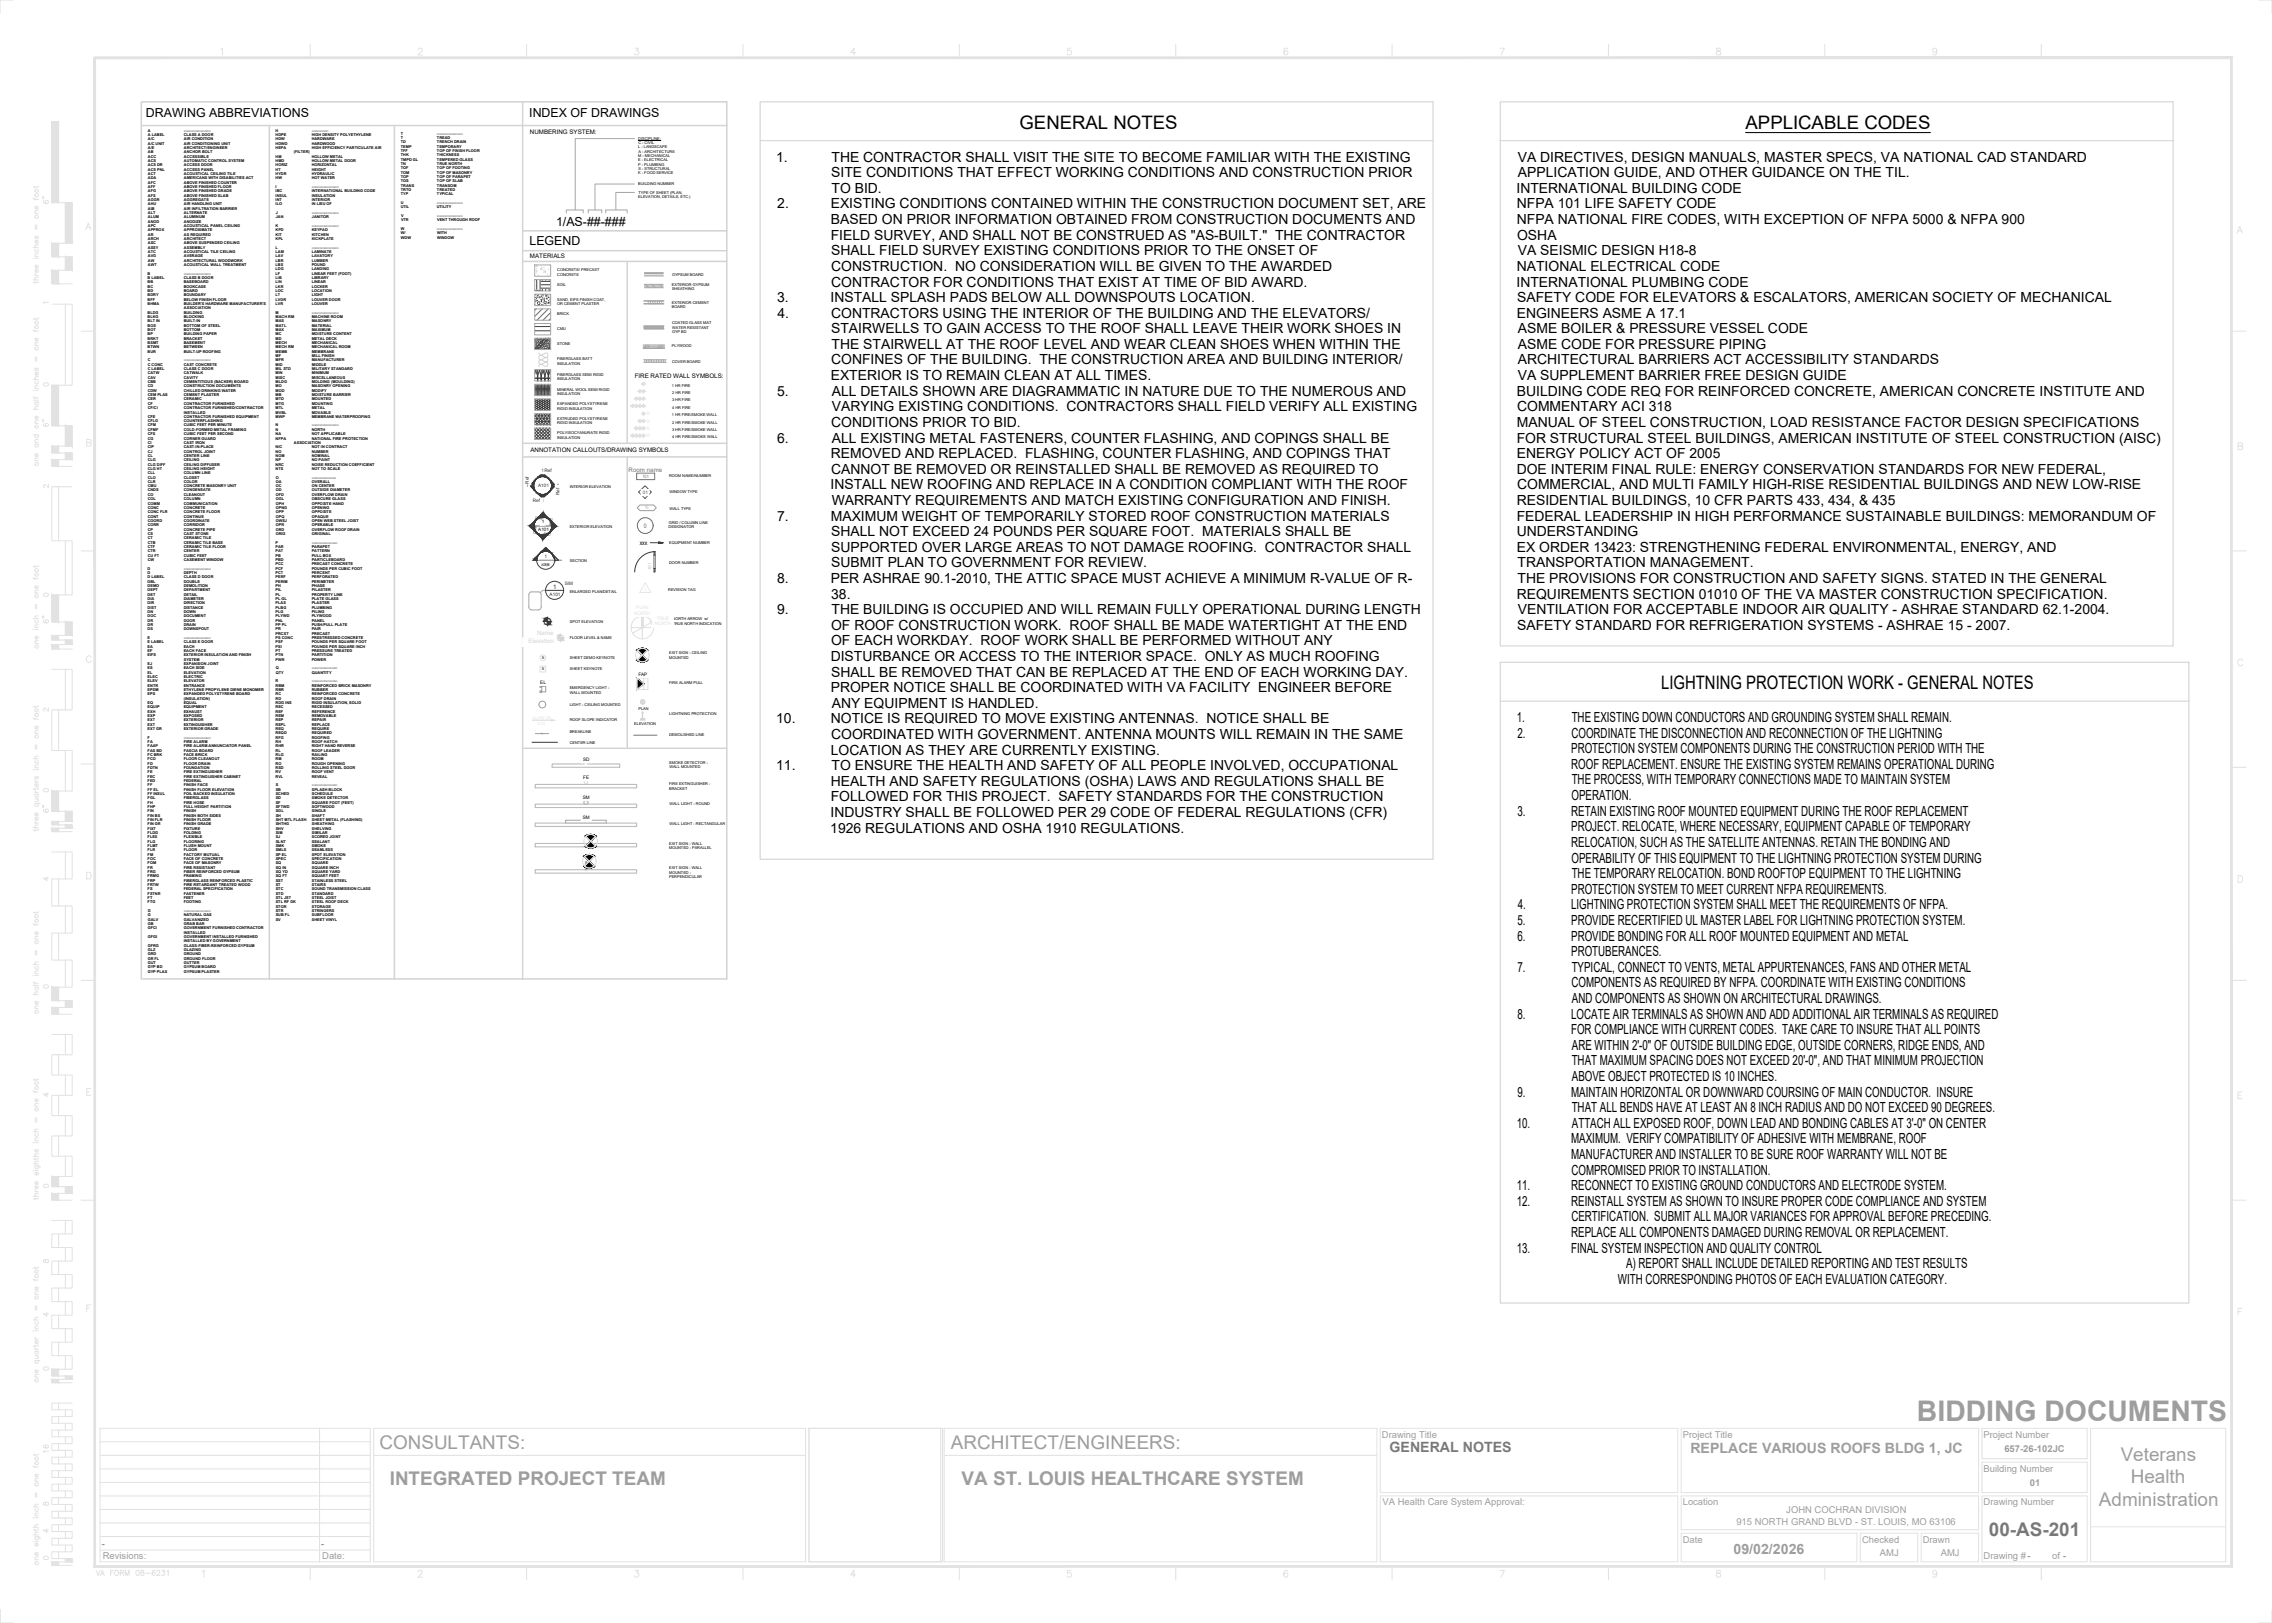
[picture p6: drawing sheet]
<svg xmlns="http://www.w3.org/2000/svg" width="1067mm" height="762mm" viewBox="0 0 1067 762" stroke-linecap="round" stroke-linejoin="round" font-family="sans-serif">
<defs><g id="words">
<text font-size="13.3" fill="#9e9e9e" x="900" y="667">BIDDING DOCUMENTS</text>
<g font-size="8.9" fill="#9e9e9e">
<text x="178" y="680">CONSULTANTS:</text>
<text x="446" y="680">ARCHITECT/ENGINEERS:</text>
<text x="996" y="686">Veterans</text>
<text x="183" y="697">INTEGRATED PROJECT TEAM</text>
<text x="452" y="697">VA ST. LOUIS HEALTHCARE SYSTEM</text>
<text x="1000" y="696">Health</text>
<text x="986" y="707">Administration</text>
</g>
<text font-size="8.9" fill="#7b7b7b" x="934" y="721">00-AS-201</text>
<g font-size="8.7">
<text x="479" y="60">GENERAL NOTES</text>
<text x="820" y="60">APPLICABLE CODES</text>
<text x="780" y="324">LIGHTNING PROTECTION WORK - GENERAL NOTES</text>
</g>
<text font-size="6.7" fill="#7b7b7b" x="652" y="682">GENERAL NOTES</text>
<g font-size="6.7" fill="#9e9e9e">
<text x="794" y="682">REPLACE VARIOUS ROOFS BLDG 1, JC</text>
<text x="814" y="730">09/02/2026</text>
</g>
<g font-size="6.5">
<text x="364" y="76">1.</text>
<text x="390" y="76">THE CONTRACTOR SHALL VISIT THE SITE TO BECOME FAMILIAR WITH THE EXISTING</text>
<text x="713" y="76">VA DIRECTIVES, DESIGN MANUALS, MASTER SPECS, VA NATIONAL CAD STANDARD</text>
<text x="390" y="83">SITE CONDITIONS THAT EFFECT WORKING CONDITIONS AND CONSTRUCTION PRIOR</text>
<text x="713" y="83">APPLICATION GUIDE, AND OTHER GUIDANCE ON THE TIL.</text>
<text x="390" y="91">TO BID.</text>
<text x="712" y="91">INTERNATIONAL BUILDING CODE</text>
<text x="365" y="98">2.</text>
<text x="390" y="98">EXISTING CONDITIONS CONTAINED WITHIN THE CONSTRUCTION DOCUMENT SET, ARE</text>
<text x="712" y="98">NFPA 101 LIFE SAFETY CODE</text>
<text x="390" y="105">BASED ON PRIOR INFORMATION OBTAINED FROM CONSTRUCTION DOCUMENTS AND</text>
<text x="712" y="105">NFPA NATIONAL FIRE CODES, WITH EXCEPTION OF NFPA 5000 &amp; NFPA 900</text>
<text x="390" y="113">FIELD SURVEY, AND SHALL NOT BE CONSTRUED AS &quot;AS-BUILT.&quot; THE CONTRACTOR</text>
<text x="712" y="113">OSHA</text>
<text x="390" y="120">SHALL FIELD SURVEY EXISTING CONDITIONS PRIOR TO THE ONSET OF</text>
<text x="713" y="120">VA SEISMIC DESIGN H18-8</text>
<text x="390" y="127">CONSTRUCTION. NO CONSIDERATION WILL BE GIVEN TO THE AWARDED</text>
<text x="712" y="127">NATIONAL ELECTRICAL CODE</text>
<text x="390" y="135">CONTRACTOR FOR CONDITIONS THAT EXIST AT TIME OF BID AWARD.</text>
<text x="712" y="135">INTERNATIONAL PLUMBING CODE</text>
<text x="365" y="142">3.</text>
<text x="390" y="142">INSTALL SPLASH PADS BELOW ALL DOWNSPOUTS LOCATION.</text>
<text x="712" y="142">SAFETY CODE FOR ELEVATORS &amp; ESCALATORS, AMERICAN SOCIETY OF MECHANICAL</text>
<text x="365" y="149">4.</text>
<text x="390" y="149">CONTRACTORS USING THE INTERIOR OF THE BUILDING AND THE ELEVATORS/</text>
<text x="712" y="149">ENGINEERS ASME A 17.1</text>
<text x="390" y="156">STAIRWELLS TO GAIN ACCESS TO THE ROOF SHALL LEAVE THEIR WORK SHOES IN</text>
<text x="713" y="156">ASME BOILER &amp; PRESSURE VESSEL CODE</text>
<text x="390" y="164">THE STAIRWELL AT THE ROOF LEVEL AND WEAR CLEAN SHOES WHEN WITHIN THE</text>
<text x="713" y="164">ASME CODE FOR PRESSURE PIPING</text>
<text x="390" y="171">CONFINES OF THE BUILDING. THE CONSTRUCTION AREA AND BUILDING INTERIOR/</text>
<text x="713" y="171">ARCHITECTURAL BARRIERS ACT ACCESSIBILITY STANDARDS</text>
<text x="390" y="178">EXTERIOR IS TO REMAIN CLEAN AT ALL TIMES.</text>
<text x="713" y="178">VA SUPPLEMENT BARRIER FREE DESIGN GUIDE</text>
<text x="365" y="186">5.</text>
<text x="391" y="186">ALL DETAILS SHOWN ARE DIAGRAMMATIC IN NATURE DUE TO THE NUMEROUS AND</text>
<text x="712" y="186">BUILDING CODE REQ FOR REINFORCED CONCRETE, AMERICAN CONCRETE INSTITUTE AND</text>
<text x="391" y="193">VARYING EXISTING CONDITIONS. CONTRACTORS SHALL FIELD VERIFY ALL EXISTING</text>
<text x="712" y="193">COMMENTARY ACI 318</text>
<text x="390" y="200">CONDITIONS PRIOR TO BID.</text>
<text x="712" y="200">MANUAL OF STEEL CONSTRUCTION, LOAD RESISTANCE FACTOR DESIGN SPECIFICATIONS</text>
<text x="365" y="208">6.</text>
<text x="391" y="208">ALL EXISTING METAL FASTENERS, COUNTER FLASHING, AND COPINGS SHALL BE</text>
<text x="712" y="208">FOR STRUCTURAL STEEL BUILDINGS, AMERICAN INSTITUTE OF STEEL CONSTRUCTION (AISC)</text>
<text x="390" y="215">REMOVED AND REPLACED. FLASHING, COUNTER FLASHING, AND COPINGS THAT</text>
<text x="712" y="215">ENERGY POLICY ACT OF 2005</text>
<text x="390" y="222">CANNOT BE REMOVED OR REINSTALLED SHALL BE REMOVED AS REQUIRED TO</text>
<text x="712" y="222">DOE INTERIM FINAL RULE: ENERGY CONSERVATION STANDARDS FOR NEW FEDERAL,</text>
<text x="390" y="230">INSTALL NEW ROOFING AND REPLACE IN A CONDITION COMPLIANT WITH THE ROOF</text>
<text x="712" y="230">COMMERCIAL, AND MULTI FAMILY HIGH-RISE RESIDENTIAL BUILDINGS AND NEW LOW-RISE</text>
<text x="391" y="237">WARRANTY REQUIREMENTS AND MATCH EXISTING CONFIGURATION AND FINISH.</text>
<text x="712" y="237">RESIDENTIAL BUILDINGS, 10 CFR PARTS 433, 434, &amp; 435</text>
<text x="365" y="244">7.</text>
<text x="390" y="244">MAXIMUM WEIGHT OF TEMPORARILY STORED ROOF CONSTRUCTION MATERIALS</text>
<text x="712" y="244">FEDERAL LEADERSHIP IN HIGH PERFORMANCE SUSTAINABLE BUILDINGS: MEMORANDUM OF</text>
<text x="390" y="252">SHALL NOT EXCEED 24 POUNDS PER SQUARE FOOT. MATERIALS SHALL BE</text>
<text x="712" y="252">UNDERSTANDING</text>
<text x="390" y="259">SUPPORTED OVER LARGE AREAS TO NOT DAMAGE ROOFING. CONTRACTOR SHALL</text>
<text x="712" y="259">EX ORDER 13423: STRENGTHENING FEDERAL ENVIRONMENTAL, ENERGY, AND</text>
<text x="390" y="266">SUBMIT PLAN TO GOVERNMENT FOR REVIEW.</text>
<text x="713" y="266">TRANSPORTATION MANAGEMENT.</text>
<text x="365" y="274">8.</text>
<text x="390" y="274">PER ASHRAE 90.1-2010, THE ATTIC SPACE MUST ACHIEVE A MINIMUM R-VALUE OF R-</text>
<text x="713" y="274">THE PROVISIONS FOR CONSTRUCTION AND SAFETY SIGNS. STATED IN THE GENERAL</text>
<text x="390" y="281">38.</text>
<text x="712" y="281">REQUIREMENTS SECTION 01010 OF THE VA MASTER CONSTRUCTION SPECIFICATION.</text>
<text x="365" y="288">9.</text>
<text x="390" y="288">THE BUILDING IS OCCUPIED AND WILL REMAIN FULLY OPERATIONAL DURING LENGTH</text>
<text x="713" y="288">VENTILATION FOR ACCEPTABLE INDOOR AIR QUALITY - ASHRAE STANDARD 62.1-2004.</text>
<text x="390" y="296">OF ROOF CONSTRUCTION WORK. ROOF SHALL BE MADE WATERTIGHT AT THE END</text>
<text x="712" y="296">SAFETY STANDARD FOR REFRIGERATION SYSTEMS - ASHRAE 15 - 2007.</text>
<text x="390" y="303">OF EACH WORKDAY. ROOF WORK SHALL BE PERFORMED WITHOUT ANY</text>
<text x="390" y="310">DISTURBANCE OR ACCESS TO THE INTERIOR SPACE. ONLY AS MUCH ROOFING</text>
<text x="390" y="318">SHALL BE REMOVED THAT CAN BE REPLACED AT THE END OF EACH WORKING DAY.</text>
<text x="390" y="325">PROPER NOTICE SHALL BE COORDINATED WITH VA FACILITY ENGINEER BEFORE</text>
<text x="391" y="332">ANY EQUIPMENT IS HANDLED.</text>
<text x="364" y="340">10.</text>
<text x="390" y="340">NOTICE IS REQUIRED TO MOVE EXISTING ANTENNAS. NOTICE SHALL BE</text>
<text x="712" y="339">1.</text>
<text x="738" y="339">THE EXISTING DOWN CONDUCTORS AND GROUNDING SYSTEM SHALL REMAIN.</text>
<text x="390" y="347">COORDINATED WITH GOVERNMENT. ANTENNA MOUNTS WILL REMAIN IN THE SAME</text>
<text x="713" y="346">2.</text>
<text x="738" y="346">COORDINATE THE DISCONNECTION AND RECONNECTION OF THE LIGHTNING</text>
<text x="738" y="354">PROTECTION SYSTEM COMPONENTS DURING THE CONSTRUCTION PERIOD WITH THE</text>
<text x="390" y="354">LOCATION AS THEY ARE CURRENTLY EXISTING.</text>
<text x="364" y="362">11.</text>
<text x="390" y="362">TO ENSURE THE HEALTH AND SAFETY OF ALL PEOPLE INVOLVED, OCCUPATIONAL</text>
<text x="738" y="361">ROOF REPLACEMENT. ENSURE THE EXISTING SYSTEM REMAINS OPERATIONAL DURING</text>
<text x="390" y="369">HEALTH AND SAFETY REGULATIONS (OSHA) LAWS AND REGULATIONS SHALL BE</text>
<text x="738" y="368">THE PROCESS, WITH TEMPORARY CONNECTIONS MADE TO MAINTAIN SYSTEM</text>
<text x="390" y="376">FOLLOWED FOR THIS PROJECT. SAFETY STANDARDS FOR THE CONSTRUCTION</text>
<text x="738" y="376">OPERATION.</text>
<text x="390" y="384">INDUSTRY SHALL BE FOLLOWED PER 29 CODE OF FEDERAL REGULATIONS (CFR)</text>
<text x="712" y="383">3.</text>
<text x="738" y="383">RETAIN EXISTING ROOF MOUNTED EQUIPMENT DURING THE ROOF REPLACEMENT</text>
<text x="390" y="391">1926 REGULATIONS AND OSHA 1910 REGULATIONS.</text>
<text x="738" y="390">PROJECT. RELOCATE, WHERE NECESSARY, EQUIPMENT CAPABLE OF TEMPORARY</text>
<text x="738" y="398">RELOCATION, SUCH AS THE SATELLITE ANTENNAS. RETAIN THE BONDING AND</text>
<text x="738" y="405">OPERABILITY OF THIS EQUIPMENT TO THE LIGHTNING PROTECTION SYSTEM DURING</text>
<text x="738" y="412">THE TEMPORARY RELOCATION. BOND ROOFTOP EQUIPMENT TO THE LIGHTNING</text>
<text x="738" y="420">PROTECTION SYSTEM TO MEET CURRENT NFPA REQUIREMENTS.</text>
<text x="713" y="427">4.</text>
<text x="738" y="427">LIGHTNING PROTECTION SYSTEM SHALL MEET THE REQUIREMENTS OF NFPA.</text>
<text x="712" y="434">5.</text>
<text x="738" y="434">PROVIDE RECERTIFIED UL MASTER LABEL FOR LIGHTNING PROTECTION SYSTEM.</text>
<text x="713" y="442">6.</text>
<text x="738" y="442">PROVIDE BONDING FOR ALL ROOF MOUNTED EQUIPMENT AND METAL</text>
<text x="738" y="449">PROTUBERANCES.</text>
<text x="712" y="456">7.</text>
<text x="738" y="456">TYPICAL, CONNECT TO VENTS, METAL APPURTENANCES, FANS AND OTHER METAL</text>
<text x="738" y="464">COMPONENTS AS REQUIRED BY NFPA. COORDINATE WITH EXISTING CONDITIONS</text>
<text x="738" y="471">AND COMPONENTS AS SHOWN ON ARCHITECTURAL DRAWINGS.</text>
<text x="712" y="478">8.</text>
<text x="738" y="478">LOCATE AIR TERMINALS AS SHOWN AND ADD ADDITIONAL AIR TERMINALS AS REQUIRED</text>
<text x="738" y="486">FOR COMPLIANCE WITH CURRENT CODES. TAKE CARE TO INSURE THAT ALL POINTS</text>
<text x="738" y="493">ARE WITHIN 2'-0&quot; OF OUTSIDE BUILDING EDGE, OUTSIDE CORNERS, RIDGE ENDS, AND</text>
<text x="738" y="500">THAT MAXIMUM SPACING DOES NOT EXCEED 20'-0&quot;, AND THAT MINIMUM PROJECTION</text>
<text x="738" y="508">ABOVE OBJECT PROTECTED IS 10 INCHES.</text>
<text x="712" y="515">9.</text>
<text x="738" y="515">MAINTAIN HORIZONTAL OR DOWNWARD COURSING OF MAIN CONDUCTOR. INSURE</text>
<text x="738" y="522">THAT ALL BENDS HAVE AT LEAST AN 8 INCH RADIUS AND DO NOT EXCEED 90 DEGREES.</text>
<text x="712" y="530">10.</text>
<text x="738" y="530">ATTACH ALL EXPOSED ROOF, DOWN LEAD AND BONDING CABLES AT 3'-0&quot; ON CENTER</text>
<text x="738" y="537">MAXIMUM. VERIFY COMPATIBILITY OF ADHESIVE WITH MEMBRANE, ROOF</text>
<text x="738" y="544">MANUFACTURER AND INSTALLER TO BE SURE ROOF WARRANTY WILL NOT BE</text>
<text x="738" y="551">COMPROMISED PRIOR TO INSTALLATION.</text>
<text x="712" y="559">11.</text>
<text x="738" y="559">RECONNECT TO EXISTING GROUND CONDUCTORS AND ELECTRODE SYSTEM.</text>
<text x="712" y="566">12.</text>
<text x="738" y="566">REINSTALL SYSTEM AS SHOWN TO INSURE PROPER CODE COMPLIANCE AND SYSTEM</text>
<text x="738" y="573">CERTIFICATION. SUBMIT ALL MAJOR VARIANCES FOR APPROVAL BEFORE PRECEDING.</text>
<text x="738" y="581">REPLACE ALL COMPONENTS DAMAGED DURING REMOVAL OR REPLACEMENT.</text>
<text x="712" y="588">13.</text>
<text x="738" y="588">FINAL SYSTEM INSPECTION AND QUALITY CONTROL</text>
<text x="763" y="595">A) REPORT SHALL INCLUDE DETAILED REPORTING AND TEST RESULTS</text>
<text x="760" y="603">WITH CORRESPONDING PHOTOS OF EACH EVALUATION CATEGORY.</text>
</g>
<g font-size="5.8">
<text x="69" y="55">DRAWING ABBREVIATIONS</text>
<text x="249" y="55">INDEX OF DRAWINGS</text>
<text x="261" y="106">1/AS-##-###</text>
<text x="249" y="115">LEGEND</text>
</g>
<g font-size="4.4" fill="#9e9e9e">
<text x="649" y="675">Drawing Title</text>
<text x="790" y="675">Project Title</text>
<text x="931" y="675">Project Number</text>
<text x="941" y="682">657-26-102JC</text>
<text x="931" y="691">Building Number</text>
<text x="953" y="697">01</text>
<text x="649" y="707">VA Health Care System Approval:</text>
<text x="790" y="707">Location</text>
<text x="931" y="707">Drawing Number</text>
<text x="839" y="710">JOHN COCHRAN DIVISION</text>
<text x="815" y="716">915 NORTH GRAND BLVD - ST. LOUIS, MO 63106</text>
<text x="790" y="724">Date</text>
<text x="874" y="724">Checked</text>
<text x="903" y="724">Drawn</text>
<text x="883" y="731">AMJ</text>
<text x="911" y="731">AMJ</text>
<text x="931" y="732">Drawing #-</text>
<text x="964" y="732">of -</text>
<text x="48" y="732">Revisions:</text>
<text x="151" y="732">Date:</text>
</g>
<g font-size="4.4" fill="#7b7b7b">
<text x="48" y="726">-</text>
<text x="151" y="726">-</text>
</g>
<g font-size="2.9">
<text x="249" y="63">NUMBERING SYSTEM:</text>
<text x="249" y="121">MATERIALS</text>
<text x="298" y="177">FIRE RATED WALL SYMBOLS:</text>
<text x="249" y="212">ANNOTATION CALLOUTS/DRAWING SYMBOLS</text>
<text x="300" y="256">xxx</text>
</g>
<text font-size="2.9" fill="#757575" x="295" y="222">Room name</text>
<text font-size="2.9" fill="#6b6b6b" x="302" y="248">0</text>
<text font-size="2.9" fill="#323232" x="260" y="276">1</text>
<g font-size="2.2" fill="#323232">
<text x="254" y="221">1</text>
<text x="256" y="221">Ref</text>
<text x="248" y="227" transform="rotate(-90 248 227)">Ref</text>
<text x="247" y="229">1</text>
<text x="253" y="229">A101</text>
<text x="261" y="229">1</text>
<text x="263" y="233" transform="rotate(-90 263 233)">Ref</text>
<text x="250" y="236">Ref</text>
<text x="265" y="275">SIM</text>
<text x="258" y="280">A101</text>
</g>
<text font-size="2.2" fill="#757575" x="302" y="224">101</text>
<text font-size="2.2" fill="#575757" x="302" y="232">01</text>
<text font-size="2.2" fill="#9e9e9e" x="303" y="239">1i</text>
<g font-size="2.2">
<text x="254" y="246">1</text>
<text x="253" y="249">A101</text>
<text x="256" y="262">1</text>
<text x="300" y="317">FAP</text>
<text x="254" y="321">EL</text>
<text x="274" y="357">SD</text>
<text x="274" y="366">FE</text>
<text x="274" y="375">SM</text>
<text x="274" y="384">SM</text>
</g>
<g font-size="1.8">
<text x="69" y="62">A</text>
<text x="69" y="64">A LABEL</text>
<text x="69" y="66">A/C</text>
<text x="86" y="62">---------------------</text>
<text x="86" y="64">CLASS A DOOR</text>
<text x="86" y="66">AIR CONDITION</text>
<text x="129" y="62">H</text>
<text x="129" y="64">HDPE</text>
<text x="129" y="66">HDW</text>
<text x="146" y="64">HIGH DENSITY POLYETHYLENE</text>
<text x="146" y="66">HARDWARE</text>
<text x="146" y="62">-------------</text>
<text x="188" y="63">T</text>
<text x="188" y="65">T</text>
<text x="205" y="63">--------------------</text>
<text x="205" y="65">TREAD</text>
<text x="300" y="66">DISCIPLINE:</text>
<text x="69" y="68">A/C UNIT</text>
<text x="69" y="70">A/E</text>
<text x="86" y="70">ARCHITECT/ENGINEER</text>
<text x="86" y="68">AIR CONDITIONING UNIT</text>
<text x="129" y="68">HDWD</text>
<text x="129" y="70">HEPA</text>
<text x="146" y="70">HIGH EFFICIENCY PARTICULATE AIR</text>
<text x="146" y="68">HARDWOOD</text>
<text x="188" y="67">TD</text>
<text x="188" y="69">TEMP</text>
<text x="188" y="71">TFF</text>
<text x="205" y="69">TEMPORARY</text>
<text x="205" y="67">TRENCH DRAIN</text>
<text x="205" y="71">TOP OF FINISH FLOOR</text>
<text x="300" y="70">L - LANDSCAPE</text>
<text x="300" y="68">C - CIVIL</text>
<text x="300" y="72">A - ARCHITECTURE</text>
<text x="69" y="72">AB</text>
<text x="69" y="74">ACC</text>
<text x="69" y="76">ACS</text>
<text x="86" y="74">ACCESSIBLE</text>
<text x="86" y="76">AUTOMATIC CONTROL SYSTEM</text>
<text x="86" y="72">ANCHOR BOLT</text>
<text x="129" y="74">HM</text>
<text x="129" y="76">HMD</text>
<text x="138" y="72">(FILTER)</text>
<text x="146" y="74">HOLLOW METAL</text>
<text x="146" y="76">HOLLOW METAL DOOR</text>
<text x="188" y="73">THK</text>
<text x="188" y="75">TMPD GL</text>
<text x="188" y="77">TN</text>
<text x="205" y="73">THICKNESS</text>
<text x="205" y="75">TEMPERED GLASS</text>
<text x="205" y="77">TRUE NORTH</text>
<text x="300" y="74">M - MECHANICAL</text>
<text x="300" y="76">E - ELECTRICAL</text>
<text x="300" y="78">P - PLUMBING</text>
<text x="69" y="78">ACS DR</text>
<text x="69" y="80">ACS PNL</text>
<text x="69" y="82">ACT</text>
<text x="86" y="80">ACCESS PANEL</text>
<text x="86" y="78">ACCESS DOOR</text>
<text x="86" y="82">ACOUSTICAL CEILING TILE</text>
<text x="129" y="78">HORIZ</text>
<text x="129" y="80">HT</text>
<text x="129" y="82">HYDR</text>
<text x="146" y="78">HORIZONTAL</text>
<text x="146" y="82">HYDRAULIC</text>
<text x="146" y="80">HEIGHT</text>
<text x="188" y="79">TOF</text>
<text x="188" y="81">TOM</text>
<text x="188" y="84">TOP</text>
<text x="205" y="79">TOP OF FOOTING</text>
<text x="205" y="81">TOP OF MASONRY</text>
<text x="205" y="84">TOP OF PARAPET</text>
<text x="300" y="82">K - FOOD SERVICE</text>
<text x="300" y="80">S - STRUCTURAL</text>
<text x="69" y="84">ADA</text>
<text x="69" y="86">AFC</text>
<text x="69" y="88">AFF</text>
<text x="86" y="84">AMERICANS WITH DISABILITIES ACT</text>
<text x="86" y="86">ABOVE FINISHED COUNTER</text>
<text x="86" y="88">ABOVE FINISHED FLOOR</text>
<text x="129" y="84">HW</text>
<text x="129" y="88">I</text>
<text x="146" y="84">HOT WATER</text>
<text x="146" y="88">---------------------</text>
<text x="188" y="86">TOS</text>
<text x="188" y="88">TRANS</text>
<text x="188" y="90">TRTD</text>
<text x="205" y="86">TOP OF SLAB</text>
<text x="205" y="90">TREATED</text>
<text x="205" y="88">TRANSOM</text>
<text x="300" y="87">BUILDING NUMBER</text>
<text x="69" y="90">AFG</text>
<text x="69" y="92">AFS</text>
<text x="69" y="94">AGGR</text>
<text x="86" y="90">ABOVE FINISHED GRADE</text>
<text x="86" y="92">ABOVE FINISHED SLAB</text>
<text x="86" y="94">AGGREGATE</text>
<text x="129" y="90">IBC</text>
<text x="129" y="92">INSUL</text>
<text x="129" y="94">INT</text>
<text x="146" y="92">INSULATION</text>
<text x="146" y="90">INTERNATIONAL BUILDING CODE</text>
<text x="146" y="94">INTERIOR</text>
<text x="188" y="96">U</text>
<text x="188" y="92">TYP</text>
<text x="205" y="96">--------------------</text>
<text x="205" y="92">TYPICAL</text>
<text x="300" y="93">ELEVATION, DETAILS, ETC.)</text>
<text x="300" y="91">TYPE OF SHEET (PLAN,</text>
<text x="69" y="96">AHU</text>
<text x="69" y="98">AIB</text>
<text x="69" y="100">ALT</text>
<text x="86" y="96">AIR HANDLING UNIT</text>
<text x="86" y="98">AIR INFILTRATION BARRIER</text>
<text x="86" y="100">ALTERNATE</text>
<text x="129" y="96">ILO</text>
<text x="130" y="100">J</text>
<text x="146" y="96">IN LIEU OF</text>
<text x="146" y="100">---------------------</text>
<text x="188" y="98">UTIL</text>
<text x="188" y="102">V</text>
<text x="205" y="98">UTILITY</text>
<text x="205" y="102">--------------------</text>
<text x="69" y="103">ALUM</text>
<text x="69" y="105">ANOD</text>
<text x="69" y="107">APC</text>
<text x="86" y="107">ACOUSTICAL PANEL CEILING</text>
<text x="86" y="105">ANODIZE</text>
<text x="86" y="103">ALUMINUM</text>
<text x="129" y="107">K</text>
<text x="130" y="103">JAN</text>
<text x="146" y="107">---------------------</text>
<text x="146" y="103">JANITOR</text>
<text x="188" y="108">W</text>
<text x="188" y="104">VTR</text>
<text x="205" y="108">--------------------</text>
<text x="205" y="104">VENT THROUGH ROOF</text>
<text x="69" y="109">APPROX</text>
<text x="69" y="111">AR</text>
<text x="69" y="113">ARCH</text>
<text x="86" y="113">ARCHITECT</text>
<text x="86" y="111">AS REQUIRED</text>
<text x="86" y="109">APPROXIMATE</text>
<text x="129" y="109">KPD</text>
<text x="129" y="111">KIT</text>
<text x="129" y="113">KPL</text>
<text x="146" y="109">KEYPAD</text>
<text x="146" y="113">KICKPLATE</text>
<text x="146" y="111">KITCHEN</text>
<text x="188" y="110">W/</text>
<text x="188" y="112">WDW</text>
<text x="205" y="112">WINDOW</text>
<text x="205" y="110">WITH</text>
<text x="69" y="115">ASC</text>
<text x="69" y="117">ASSY</text>
<text x="69" y="119">ATC</text>
<text x="86" y="115">ABOVE SUSPENDED CEILING</text>
<text x="86" y="117">ASSEMBLY</text>
<text x="86" y="119">ACOUSTICAL TILE CEILING</text>
<text x="129" y="117">L</text>
<text x="129" y="119">LAM</text>
<text x="146" y="119">LAMINATE</text>
<text x="146" y="117">---------------------</text>
<text x="69" y="121">AVG</text>
<text x="69" y="123">AW</text>
<text x="69" y="125">AWT</text>
<text x="86" y="121">AVERAGE</text>
<text x="86" y="123">ARCHITECTURAL WOODWORK</text>
<text x="86" y="125">ACOUSTICAL WALL TREATMENT</text>
<text x="129" y="121">LAV</text>
<text x="129" y="123">LBR</text>
<text x="129" y="125">LBS</text>
<text x="146" y="123">LUMBER</text>
<text x="146" y="125">POUND</text>
<text x="146" y="121">LAVATORY</text>
<text x="69" y="129">B</text>
<text x="69" y="131">B LABEL</text>
<text x="86" y="129">---------------------</text>
<text x="86" y="131">CLASS B DOOR</text>
<text x="129" y="127">LDG</text>
<text x="129" y="129">LF</text>
<text x="129" y="131">LIB</text>
<text x="146" y="131">LIBRARY</text>
<text x="146" y="127">LANDING</text>
<text x="146" y="129">LINEAR FEET (FOOT)</text>
<text x="262" y="127">CONCRETE/ PRECAST</text>
<text x="262" y="129">CONCRETE</text>
<text x="316" y="130">GYPSUM BOARD</text>
<text x="69" y="133">BB</text>
<text x="69" y="135">BC</text>
<text x="69" y="137">BD</text>
<text x="86" y="133">BASEBOARD</text>
<text x="86" y="135">BOOKCASE</text>
<text x="86" y="137">BOARD</text>
<text x="129" y="133">LIN</text>
<text x="129" y="135">LKR</text>
<text x="129" y="137">LOC</text>
<text x="146" y="133">LINEAR</text>
<text x="146" y="137">LOCATION</text>
<text x="146" y="135">LOCKER</text>
<text x="262" y="134">SOIL</text>
<text x="315" y="134">EXTERIOR GYPSUM</text>
<text x="316" y="136">SHEATHING</text>
<text x="69" y="139">BDRY</text>
<text x="69" y="141">BFF</text>
<text x="69" y="143">BHMA</text>
<text x="86" y="141">BELOW FINISH FLOOR</text>
<text x="86" y="139">BOUNDARY</text>
<text x="86" y="143">BUILDER'S HARDWARE MANUFACTURER'S</text>
<text x="129" y="139">LT</text>
<text x="129" y="141">LVDR</text>
<text x="129" y="143">LVR</text>
<text x="146" y="141">LOUVER DOOR</text>
<text x="146" y="139">LIGHT</text>
<text x="146" y="143">LOUVER</text>
<text x="262" y="141">SAND, EIFS FINISH COAT,</text>
<text x="262" y="143">OR CEMENT PLASTER</text>
<text x="315" y="142">EXTERIOR CEMENT</text>
<text x="69" y="147">BLDG</text>
<text x="69" y="149">BLKG</text>
<text x="86" y="147">BUILDING</text>
<text x="86" y="149">BLOCKING</text>
<text x="86" y="145">ASSOCIATION</text>
<text x="129" y="147">M</text>
<text x="129" y="149">MACH RM</text>
<text x="146" y="149">MACHINE ROOM</text>
<text x="146" y="147">---------------------</text>
<text x="262" y="148">BRICK</text>
<text x="316" y="145">BOARD</text>
<text x="69" y="151">BLT IN</text>
<text x="69" y="153">BOS</text>
<text x="69" y="155">BOT</text>
<text x="86" y="153">BOTTOM OF STEEL</text>
<text x="86" y="155">BOTTOM</text>
<text x="86" y="151">BUILT-IN</text>
<text x="129" y="151">MAS</text>
<text x="129" y="153">MATL</text>
<text x="129" y="155">MAX</text>
<text x="146" y="153">MATERIAL</text>
<text x="146" y="151">MASONRY</text>
<text x="146" y="155">MAXIMUM</text>
<text x="262" y="155">CMU</text>
<text x="316" y="152">COATED GLASS MAT</text>
<text x="316" y="154">WATER RESISTANT</text>
<text x="69" y="158">BP</text>
<text x="69" y="160">BRKT</text>
<text x="69" y="162">BSMT</text>
<text x="86" y="158">BUILDING PAPER</text>
<text x="86" y="162">BASEMENT</text>
<text x="86" y="160">BRACKET</text>
<text x="129" y="158">MC</text>
<text x="129" y="160">MD</text>
<text x="129" y="162">MECH</text>
<text x="146" y="158">MOISTURE CONTENT</text>
<text x="146" y="160">METAL DECK</text>
<text x="146" y="162">MECHANICAL</text>
<text x="262" y="162">STONE</text>
<text x="316" y="156">GYP BD</text>
<text x="69" y="164">BTWN</text>
<text x="69" y="166">BUR</text>
<text x="86" y="166">BUILT-UP ROOFING</text>
<text x="86" y="164">BETWEEN</text>
<text x="129" y="164">MECH RM</text>
<text x="129" y="166">MEMB</text>
<text x="129" y="168">MF</text>
<text x="146" y="168">MILL FINISH</text>
<text x="146" y="164">MECHANICAL ROOM</text>
<text x="146" y="166">MEMBRANE</text>
<text x="316" y="163">PLYWOOD</text>
<text x="69" y="170">C</text>
<text x="69" y="172">C CONC</text>
<text x="69" y="174">C LABEL</text>
<text x="86" y="170">---------------------</text>
<text x="86" y="172">CAST CONCRETE</text>
<text x="86" y="174">CLASS C DOOR</text>
<text x="129" y="170">MFR</text>
<text x="129" y="172">MID</text>
<text x="129" y="174">MIL STD</text>
<text x="146" y="170">MANUFACTURER</text>
<text x="146" y="174">MILITARY STANDARD</text>
<text x="146" y="172">MIDDLE</text>
<text x="262" y="171">INSULATION</text>
<text x="262" y="169">FIBERGLASS BATT</text>
<text x="316" y="170">COVER BOARD</text>
<text x="69" y="176">CATW</text>
<text x="69" y="178">CAV</text>
<text x="69" y="180">CBB</text>
<text x="86" y="176">CATWALK</text>
<text x="86" y="180">CEMENTITIOUS (BACKER) BOARD</text>
<text x="86" y="178">CAVITY</text>
<text x="129" y="176">MIN</text>
<text x="129" y="178">MISC</text>
<text x="129" y="180">MLDG</text>
<text x="146" y="180">MOLDING (MOULDING)</text>
<text x="146" y="178">MISCELLANEOUS</text>
<text x="146" y="176">MINIMUM</text>
<text x="262" y="179">INSULATION</text>
<text x="262" y="177">FIBERGLASS SEMI RIGID</text>
<text x="69" y="182">CD</text>
<text x="69" y="184">CDW</text>
<text x="69" y="186">CEM PLAS</text>
<text x="86" y="182">CONSTRUCTION DOCUMENTS</text>
<text x="86" y="186">CEMENT PLASTER</text>
<text x="86" y="184">CHILLED DRINKING WATER</text>
<text x="129" y="182">MO</text>
<text x="129" y="184">MOD</text>
<text x="129" y="186">MB</text>
<text x="146" y="182">MASONRY OPENING</text>
<text x="146" y="186">MOISTURE BARRIER</text>
<text x="146" y="184">MODIFY</text>
<text x="262" y="185">INSULATION</text>
<text x="262" y="183">MINERAL WOOL SEMI RIGID</text>
<text x="315" y="182">1 HR FIRE</text>
<text x="316" y="185">2 HR FIRE</text>
<text x="69" y="188">CER</text>
<text x="69" y="190">CF</text>
<text x="86" y="188">CERAMIC</text>
<text x="86" y="190">CONTRACTOR FURNISHED</text>
<text x="129" y="188">MTD</text>
<text x="129" y="190">MTG</text>
<text x="146" y="188">MOUNTED</text>
<text x="146" y="190">MOUNTING</text>
<text x="262" y="190">EXPANDED POLYSTYRENE</text>
<text x="316" y="188">3 HR FIRE</text>
<text x="316" y="192">4 HR FIRE</text>
<text x="69" y="192">CF/CI</text>
<text x="69" y="196">CFE</text>
<text x="86" y="194">INSTALLED</text>
<text x="86" y="192">CONTRACTOR FURNISHED/CONTRACTOR</text>
<text x="86" y="196">CONTRACTOR FURNISHED EQUIPMENT</text>
<text x="129" y="192">MTL</text>
<text x="129" y="194">MVBL</text>
<text x="129" y="196">MWP</text>
<text x="146" y="194">MOVABLE</text>
<text x="146" y="192">METAL</text>
<text x="146" y="196">MEMBRANE WATERPROOFING</text>
<text x="262" y="192">RIGID INSULATION</text>
<text x="262" y="197">EXTRUDED POLYSTYRENE</text>
<text x="315" y="196">1 HR FIRE/SMOKE WALL</text>
<text x="69" y="198">CFLG</text>
<text x="69" y="200">CFM</text>
<text x="69" y="202">CFMF</text>
<text x="86" y="202">COLD-FORMED METAL FRAMING</text>
<text x="86" y="200">CUBIC FEET PER MINUTE</text>
<text x="86" y="198">COUNTERFLASHING</text>
<text x="129" y="200">N</text>
<text x="129" y="202">N</text>
<text x="146" y="202">NORTH</text>
<text x="146" y="200">---------------------</text>
<text x="262" y="199">RIGID INSULATION</text>
<text x="262" y="204">POLYISOCYANURATE RIGID</text>
<text x="316" y="202">3 HR FIRE/SMOKE WALL</text>
<text x="316" y="199">2 HR FIRE/SMOKE WALL</text>
<text x="69" y="204">CFS</text>
<text x="69" y="206">CG</text>
<text x="69" y="208">CI</text>
<text x="86" y="204">CUBIC FEET PER SECOND</text>
<text x="86" y="206">CORNER GUARD</text>
<text x="86" y="208">CAST IRON</text>
<text x="129" y="204">NA</text>
<text x="129" y="206">NFPA</text>
<text x="138" y="208">ASSOCIATION</text>
<text x="146" y="206">NATIONAL FIRE PROTECTION</text>
<text x="146" y="204">NOT APPLICABLE</text>
<text x="262" y="206">INSULATION</text>
<text x="316" y="206">4 HR FIRE/SMOKE WALL</text>
<text x="69" y="210">CIP</text>
<text x="69" y="212">CJ</text>
<text x="69" y="214">CL</text>
<text x="86" y="210">CAST-IN-PLACE</text>
<text x="86" y="212">CONTROL JOINT</text>
<text x="86" y="214">CENTER LINE</text>
<text x="129" y="210">NIC</text>
<text x="129" y="212">NO</text>
<text x="129" y="214">NOM</text>
<text x="146" y="210">NOT IN CONTRACT</text>
<text x="146" y="212">NUMBER</text>
<text x="146" y="214">NOMINAL</text>
<text x="69" y="217">CLG</text>
<text x="69" y="219">CLG DIFF</text>
<text x="69" y="221">CLG HT</text>
<text x="86" y="221">CEILING HEIGHT</text>
<text x="86" y="219">CEILING DIFFUSER</text>
<text x="86" y="217">CEILING</text>
<text x="129" y="217">NP</text>
<text x="129" y="219">NRC</text>
<text x="129" y="221">NTS</text>
<text x="146" y="219">NOISE REDUCTION COEFFICIENT</text>
<text x="146" y="217">NO PAINT</text>
<text x="146" y="221">NOT TO SCALE</text>
<text x="69" y="223">CLL</text>
<text x="69" y="225">CLO</text>
<text x="69" y="227">CLR</text>
<text x="86" y="223">COLUMN LINE</text>
<text x="86" y="225">CLOSET</text>
<text x="86" y="227">COLOR</text>
<text x="129" y="225">O</text>
<text x="129" y="227">OA</text>
<text x="146" y="225">-------------------</text>
<text x="146" y="227">OVERALL</text>
<text x="314" y="224">ROOM NAME/NUMBER</text>
<text x="69" y="229">CMU</text>
<text x="69" y="231">CNDS</text>
<text x="69" y="233">CO</text>
<text x="86" y="231">CONDENSATE</text>
<text x="86" y="233">CLEANOUT</text>
<text x="86" y="229">CONCRETE MASONRY UNIT</text>
<text x="129" y="229">OC</text>
<text x="129" y="231">OD</text>
<text x="129" y="233">OFD</text>
<text x="146" y="229">ON CENTER</text>
<text x="146" y="231">OUTSIDE DIAMETER</text>
<text x="146" y="233">OVERFLOW DRAIN</text>
<text x="267" y="229">INTERIOR ELEVATION</text>
<text x="314" y="231">WINDOW TYPE</text>
<text x="69" y="235">COL</text>
<text x="69" y="237">COMM</text>
<text x="69" y="239">CONC</text>
<text x="86" y="237">COMMUNICATION</text>
<text x="86" y="239">CONCRETE</text>
<text x="86" y="235">COLUMN</text>
<text x="129" y="235">OGL</text>
<text x="129" y="237">OPH</text>
<text x="129" y="239">OPNG</text>
<text x="146" y="239">OPENING</text>
<text x="146" y="237">OPPOSITE HAND</text>
<text x="146" y="235">OBSCURE GLASS</text>
<text x="314" y="239">WALL TYPE</text>
<text x="69" y="241">CONC FLR</text>
<text x="69" y="243">CONT</text>
<text x="69" y="245">COORD</text>
<text x="86" y="245">COORDINATE</text>
<text x="86" y="243">CONTINUE</text>
<text x="86" y="241">CONCRETE FLOOR</text>
<text x="129" y="241">OPP</text>
<text x="129" y="243">OPQ</text>
<text x="129" y="245">OWSJ</text>
<text x="146" y="245">OPEN WEB STEEL JOIST</text>
<text x="146" y="241">OPPOSITE</text>
<text x="146" y="243">OPAQUE</text>
<text x="314" y="246">GRID / COLUMN LINE</text>
<text x="69" y="247">CORR</text>
<text x="69" y="249">CP</text>
<text x="69" y="251">CS</text>
<text x="86" y="249">CONCRETE PIPE</text>
<text x="86" y="251">CAST STONE</text>
<text x="86" y="247">CORRIDOR</text>
<text x="129" y="247">OPR</text>
<text x="129" y="249">ORD</text>
<text x="129" y="251">ORIG</text>
<text x="146" y="249">OVERFLOW ROOF DRAIN</text>
<text x="146" y="251">ORIGINAL</text>
<text x="146" y="247">OPERABLE</text>
<text x="268" y="248">EXTERIOR ELEVATION</text>
<text x="314" y="248">DESIGNATOR</text>
<text x="69" y="253">CT</text>
<text x="69" y="255">CTB</text>
<text x="69" y="257">CTF</text>
<text x="86" y="255">CERAMIC TILE BASE</text>
<text x="86" y="257">CERAMIC TILE FLOOR</text>
<text x="86" y="253">CERAMIC TILE</text>
<text x="129" y="255">P</text>
<text x="129" y="257">PAR</text>
<text x="146" y="257">PARAPET</text>
<text x="146" y="255">--------------------</text>
<text x="314" y="256">EQUIPMENT NUMBER</text>
<text x="69" y="259">CTR</text>
<text x="69" y="261">CU FT</text>
<text x="69" y="263">CW</text>
<text x="86" y="261">CUBIC FEET</text>
<text x="86" y="259">CENTER</text>
<text x="86" y="263">CASEMENT WINDOW</text>
<text x="129" y="259">PAT</text>
<text x="129" y="261">PB</text>
<text x="129" y="263">PBD</text>
<text x="146" y="261">PULL BOX</text>
<text x="146" y="259">PATTERN</text>
<text x="146" y="263">PARTICLEBOARD</text>
<text x="268" y="264">SECTION</text>
<text x="69" y="267">D</text>
<text x="69" y="269">D</text>
<text x="86" y="269">DEPTH</text>
<text x="86" y="267">---------------------</text>
<text x="129" y="265">PCC</text>
<text x="129" y="267">PCF</text>
<text x="129" y="269">PCT</text>
<text x="146" y="265">PRECAST CONCRETE</text>
<text x="146" y="267">POUNDS PER CUBIC FOOT</text>
<text x="146" y="269">PERCENT</text>
<text x="254" y="266">AD888</text>
<text x="314" y="265">DOOR NUMBER</text>
<text x="69" y="271">D LABEL</text>
<text x="69" y="274">DBL</text>
<text x="69" y="276">DEMO</text>
<text x="86" y="276">DEMOLITION</text>
<text x="86" y="274">DOUBLE</text>
<text x="86" y="271">CLASS D DOOR</text>
<text x="129" y="271">PERF</text>
<text x="129" y="274">PERIM</text>
<text x="129" y="276">PH</text>
<text x="146" y="274">PERIMETER</text>
<text x="146" y="276">PHASE</text>
<text x="146" y="271">PERFORATED</text>
<text x="69" y="278">DEPT</text>
<text x="69" y="280">DET</text>
<text x="69" y="282">DIA</text>
<text x="86" y="278">DEPARTMENT</text>
<text x="86" y="280">DETAIL</text>
<text x="86" y="282">DIAMETER</text>
<text x="129" y="278">PIL</text>
<text x="129" y="280">PL</text>
<text x="129" y="282">PL GL</text>
<text x="146" y="280">PROPERTY LINE</text>
<text x="146" y="282">PLATE GLASS</text>
<text x="146" y="278">PILASTER</text>
<text x="268" y="279">ENLARGED PLAN/DETAIL</text>
<text x="314" y="277">REVISION TAG</text>
<text x="69" y="284">DIR</text>
<text x="69" y="286">DIST</text>
<text x="69" y="288">DN</text>
<text x="86" y="286">DISTANCE</text>
<text x="86" y="288">DOWN</text>
<text x="86" y="284">DIRECTION</text>
<text x="129" y="284">PLAS</text>
<text x="129" y="286">PLBG</text>
<text x="129" y="288">PLG</text>
<text x="146" y="284">PLASTER</text>
<text x="146" y="286">PLUMBING</text>
<text x="146" y="288">PILING</text>
<text x="69" y="290">DOC</text>
<text x="69" y="292">DR</text>
<text x="69" y="294">DR</text>
<text x="86" y="292">DOOR</text>
<text x="86" y="294">DRAIN</text>
<text x="86" y="290">DOCUMENT</text>
<text x="129" y="290">PLYWD</text>
<text x="129" y="292">PNL</text>
<text x="129" y="294">PP PL</text>
<text x="146" y="290">PLYWOOD</text>
<text x="146" y="294">PUSH/PULL PLATE</text>
<text x="146" y="292">PANEL</text>
<text x="268" y="292">SPOT ELEVATION</text>
<text x="316" y="291">NORTH ARROW w/</text>
<text x="316" y="293">TRUE NORTH INDICATION</text>
<text x="69" y="296">DS</text>
<text x="69" y="300">E</text>
<text x="86" y="296">DOWNSPOUT</text>
<text x="86" y="300">---------------------</text>
<text x="129" y="296">PR</text>
<text x="129" y="298">PRCST</text>
<text x="129" y="300">PS CONC</text>
<text x="146" y="296">PAIR</text>
<text x="146" y="300">PRESTRESSED CONCRETE</text>
<text x="146" y="298">PRECAST</text>
<text x="69" y="302">E LABEL</text>
<text x="69" y="304">EA</text>
<text x="86" y="304">EACH</text>
<text x="86" y="302">CLASS E DOOR</text>
<text x="129" y="302">PSF</text>
<text x="129" y="304">PSI</text>
<text x="146" y="302">POUNDS PER SQUARE FOOT</text>
<text x="146" y="304">POUNDS PER SQUARE INCH</text>
<text x="268" y="300">FLOOR LEVEL &amp; NAME</text>
<text x="69" y="306">EF</text>
<text x="69" y="308">EIFS</text>
<text x="86" y="306">EACH FACE</text>
<text x="86" y="308">EXTERIOR INSULATION AND FINISH</text>
<text x="86" y="310">SYSTEM</text>
<text x="129" y="306">PT</text>
<text x="129" y="308">PTN</text>
<text x="129" y="310">PWR</text>
<text x="146" y="306">PRESSURE TREATED</text>
<text x="146" y="308">PARTITION</text>
<text x="146" y="310">POWER</text>
<text x="254" y="309">X</text>
<text x="268" y="309">SHEET DEMO KEYNOTE</text>
<text x="314" y="307">EXIT SIGN - CEILING</text>
<text x="314" y="309">MOUNTED</text>
<text x="69" y="312">EJ</text>
<text x="69" y="314">ES</text>
<text x="69" y="316">EL</text>
<text x="86" y="312">EXPANSION JOINT</text>
<text x="86" y="314">EACH SIDE</text>
<text x="86" y="316">ELEVATION</text>
<text x="129" y="314">Q</text>
<text x="129" y="316">QTY</text>
<text x="146" y="314">--------------------</text>
<text x="146" y="316">QUANTITY</text>
<text x="254" y="315">X</text>
<text x="268" y="315">SHEET KEYNOTE</text>
<text x="69" y="318">ELEC</text>
<text x="69" y="320">ELEV</text>
<text x="69" y="322">ENTR</text>
<text x="86" y="322">ENTRANCE</text>
<text x="86" y="318">ELECTRIC</text>
<text x="86" y="320">ELEVATOR</text>
<text x="129" y="320">R</text>
<text x="129" y="322">RBM</text>
<text x="146" y="322">REINFORCED BRICK MASONRY</text>
<text x="146" y="320">--------------------</text>
<text x="268" y="324">EMERGENCY LIGHT -</text>
<text x="314" y="321">FIRE ALARM PULL</text>
<text x="69" y="324">EPDM</text>
<text x="69" y="326">EPS</text>
<text x="86" y="324">ETHYLENE PROPYLENE DIENE MONOMER</text>
<text x="86" y="326">EXPANDED POLYSTYRENE BOARD</text>
<text x="86" y="328">(INSULATION)</text>
<text x="129" y="324">RBR</text>
<text x="129" y="326">RC</text>
<text x="129" y="328">RD</text>
<text x="146" y="324">RUBBER</text>
<text x="146" y="326">REINFORCED CONCRETE</text>
<text x="146" y="328">ROOF DRAIN</text>
<text x="268" y="326">WALL MOUNTED</text>
<text x="69" y="330">EQ</text>
<text x="69" y="333">EQUIP</text>
<text x="69" y="335">EXH</text>
<text x="86" y="333">EQUIPMENT</text>
<text x="86" y="330">EQUAL</text>
<text x="86" y="335">EXHAUST</text>
<text x="129" y="330">RDG INS</text>
<text x="129" y="333">REC</text>
<text x="129" y="335">REF</text>
<text x="146" y="330">RIGID INSULATION, SOLID</text>
<text x="146" y="333">RECESSED</text>
<text x="146" y="335">REFERENCE</text>
<text x="268" y="331">LIGHT - CEILING MOUNTED</text>
<text x="300" y="333">PLAN</text>
<text x="314" y="336">LIGHTNING PROTECTION</text>
<text x="69" y="337">EXP</text>
<text x="69" y="339">EXT</text>
<text x="69" y="341">EXT</text>
<text x="86" y="337">EXPOSED</text>
<text x="86" y="339">EXTERIOR</text>
<text x="86" y="341">EXTINGUISHER</text>
<text x="129" y="337">REM</text>
<text x="129" y="339">REP</text>
<text x="129" y="341">REPL</text>
<text x="146" y="337">REMOVABLE</text>
<text x="146" y="339">REPAIR</text>
<text x="146" y="341">REPLACE</text>
<text x="268" y="339">ROOF SLOPE INDICATOR</text>
<text x="298" y="340">ELEVATION</text>
<text x="69" y="343">EXT GR</text>
<text x="69" y="347">F</text>
<text x="86" y="343">EXTERIOR GRADE</text>
<text x="86" y="347">---------------------</text>
<text x="129" y="343">REQ</text>
<text x="129" y="345">REQD</text>
<text x="129" y="347">RFG</text>
<text x="146" y="345">REQUIRED</text>
<text x="146" y="343">REQUIRE</text>
<text x="146" y="347">ROOFING</text>
<text x="268" y="344">BREAKLINE</text>
<text x="314" y="346">DEMOLISHED LINE</text>
<text x="69" y="349">FA</text>
<text x="69" y="351">FAAP</text>
<text x="69" y="353">FAS BD</text>
<text x="86" y="353">FASCIA BOARD</text>
<text x="86" y="351">FIRE ALARM ANNUNCIATOR PANEL</text>
<text x="86" y="349">FIRE ALARM</text>
<text x="129" y="349">RH</text>
<text x="129" y="351">RHR</text>
<text x="129" y="353">RL</text>
<text x="146" y="351">RIGHT HAND REVERSE</text>
<text x="146" y="349">ROOF HATCH</text>
<text x="146" y="353">ROOF LEADER</text>
<text x="268" y="349">CENTER LINE</text>
<text x="69" y="355">FC BRK</text>
<text x="69" y="357">FCO</text>
<text x="69" y="359">FD</text>
<text x="86" y="357">FLOOR CLEANOUT</text>
<text x="86" y="355">FACE BRICK</text>
<text x="86" y="359">FLOOR DRAIN</text>
<text x="129" y="355">RLG</text>
<text x="129" y="357">RM</text>
<text x="129" y="359">RO</text>
<text x="146" y="355">RAILING</text>
<text x="146" y="357">ROOM</text>
<text x="146" y="359">ROUGH OPENING</text>
<text x="314" y="359">SMOKE DETECTOR -</text>
<text x="69" y="361">FDTN</text>
<text x="69" y="363">FE</text>
<text x="69" y="365">FEC</text>
<text x="86" y="365">FIRE EXTINGUISHER CABINET</text>
<text x="86" y="361">FOUNDATION</text>
<text x="86" y="363">FIRE EXTINGUISHER</text>
<text x="129" y="361">RSD</text>
<text x="129" y="363">RV</text>
<text x="129" y="365">RVL</text>
<text x="146" y="361">ROLLING STEEL DOOR</text>
<text x="146" y="365">REVEAL</text>
<text x="146" y="363">ROOF VENT</text>
<text x="314" y="361">WALL MOUNTED</text>
<text x="69" y="367">FED</text>
<text x="69" y="369">FF</text>
<text x="69" y="371">FF EL</text>
<text x="86" y="367">FEDERAL</text>
<text x="86" y="371">FINISH FLOOR ELEVATION</text>
<text x="86" y="369">FINISH FACE</text>
<text x="129" y="369">S</text>
<text x="129" y="371">SB</text>
<text x="146" y="369">--------------------</text>
<text x="146" y="371">SPLASH BLOCK</text>
<text x="314" y="369">FIRE EXTINGUISHER -</text>
<text x="314" y="371">BRACKET</text>
<text x="69" y="373">FF INSUL</text>
<text x="69" y="375">FGL</text>
<text x="69" y="377">FH</text>
<text x="86" y="373">FOIL BACKED INSULATION</text>
<text x="86" y="375">FIBERGLASS</text>
<text x="86" y="377">FIRE HOSE</text>
<text x="129" y="373">SCHED</text>
<text x="129" y="375">SD</text>
<text x="129" y="377">SF</text>
<text x="146" y="373">SCHEDULE</text>
<text x="146" y="375">SMOKE DETECTOR</text>
<text x="146" y="377">SQUARE FOOT (FEET)</text>
<text x="69" y="379">FHP</text>
<text x="69" y="381">FIN</text>
<text x="69" y="383">FIN BS</text>
<text x="86" y="379">FULL HEIGHT PARTITION</text>
<text x="86" y="383">FINISH BOTH SIDES</text>
<text x="86" y="381">FINISH</text>
<text x="129" y="379">SFTWD</text>
<text x="129" y="381">SGL</text>
<text x="129" y="383">SH</text>
<text x="146" y="383">SHAFT</text>
<text x="146" y="381">SINGLE</text>
<text x="146" y="379">SOFTWOOD</text>
<text x="314" y="378">WALL LIGHT - ROUND</text>
<text x="69" y="385">FIN FLR</text>
<text x="69" y="387">FIN GR</text>
<text x="69" y="390">FIXT</text>
<text x="86" y="385">FINISH FLOOR</text>
<text x="86" y="387">FINISH GRADE</text>
<text x="86" y="390">FIXTURE</text>
<text x="129" y="385">SHT MTL FLASH</text>
<text x="129" y="387">SHTHG</text>
<text x="129" y="390">SHV</text>
<text x="146" y="385">SHEET METAL (FLASHING)</text>
<text x="146" y="387">SHEATHING</text>
<text x="146" y="390">SHELVING</text>
<text x="314" y="388">WALL LIGHT - RECTANGULAR</text>
<text x="69" y="392">FLDG</text>
<text x="69" y="394">FLEX</text>
<text x="69" y="396">FLG</text>
<text x="86" y="394">FLEXIBLE</text>
<text x="86" y="392">FOLDING</text>
<text x="86" y="396">FLOORING</text>
<text x="129" y="392">SIM</text>
<text x="129" y="394">SJ</text>
<text x="129" y="396">SLNT</text>
<text x="146" y="396">SEALANT</text>
<text x="146" y="392">SIMILAR</text>
<text x="146" y="394">SCORED JOINT</text>
<text x="69" y="398">FLMT</text>
<text x="69" y="400">FLR</text>
<text x="69" y="402">FM</text>
<text x="86" y="398">FLUSH MOUNT</text>
<text x="86" y="400">FLOOR</text>
<text x="86" y="402">FACTORY MUTUAL</text>
<text x="129" y="398">SMK</text>
<text x="129" y="400">SMLS</text>
<text x="129" y="402">SP EL</text>
<text x="146" y="402">SPOT ELEVATION</text>
<text x="146" y="400">SEAMLESS</text>
<text x="146" y="398">SMOKE</text>
<text x="314" y="397">EXIT SIGN - WALL</text>
<text x="314" y="399">MOUNTED - PARALLEL</text>
<text x="69" y="404">FOC</text>
<text x="69" y="406">FOM</text>
<text x="69" y="408">FR</text>
<text x="86" y="404">FACE OF CONCRETE</text>
<text x="86" y="406">FACE OF MASONRY</text>
<text x="86" y="408">FIRE RESISTANT</text>
<text x="129" y="404">SPEC</text>
<text x="129" y="406">SQ</text>
<text x="129" y="408">SQ IN</text>
<text x="146" y="404">SPECIFICATION</text>
<text x="146" y="408">SQUARE INCH</text>
<text x="146" y="406">SQUARE</text>
<text x="69" y="410">FRG</text>
<text x="69" y="412">FRMG</text>
<text x="69" y="414">FRP</text>
<text x="86" y="410">FIBER REINFORCED GYPSUM</text>
<text x="86" y="414">FIBERGLASS REINFORCED PLASTIC</text>
<text x="86" y="412">FRAMING</text>
<text x="129" y="410">SQ YD</text>
<text x="129" y="412">SQ FT</text>
<text x="129" y="414">SST</text>
<text x="146" y="410">SQUARE YARD</text>
<text x="146" y="414">STAINLESS STEEL</text>
<text x="146" y="412">SQUART FEET</text>
<text x="314" y="408">EXIT SIGN - WALL</text>
<text x="314" y="410">MOUNTED -</text>
<text x="314" y="412">PERPENDICULAR</text>
<text x="69" y="416">FRTW</text>
<text x="69" y="418">FS</text>
<text x="86" y="416">FIRE RETARDANT TREATED WOOD</text>
<text x="86" y="418">FEDERAL SPECIFICATION</text>
<text x="129" y="416">ST</text>
<text x="129" y="418">STC</text>
<text x="146" y="416">STAIRS</text>
<text x="146" y="418">SOUND TRANSMISSION CLASS</text>
<text x="69" y="420">FSTNR</text>
<text x="69" y="422">FT</text>
<text x="69" y="424">FTG</text>
<text x="86" y="420">FASTENER</text>
<text x="86" y="422">FEET</text>
<text x="86" y="424">FOOTING</text>
<text x="129" y="420">STD</text>
<text x="129" y="422">STL JST</text>
<text x="129" y="424">STL RF DK</text>
<text x="146" y="422">STEEL JOIST</text>
<text x="146" y="420">STANDARD</text>
<text x="146" y="424">STEEL ROOF DECK</text>
<text x="69" y="428">G</text>
<text x="69" y="430">G</text>
<text x="86" y="430">NATURAL GAS</text>
<text x="86" y="428">---------------------</text>
<text x="129" y="426">STOR</text>
<text x="129" y="428">STR</text>
<text x="129" y="430">SUB FL</text>
<text x="146" y="426">STORAGE</text>
<text x="146" y="430">SUBFLOOR</text>
<text x="146" y="428">STRINGERS</text>
<text x="69" y="432">GALV</text>
<text x="69" y="434">GB</text>
<text x="69" y="436">GFCI</text>
<text x="86" y="432">GALVANIZED</text>
<text x="86" y="436">GOVERNMENT FURNISHED CONTRACTOR</text>
<text x="86" y="434">GRAB BAR</text>
<text x="129" y="432">SV</text>
<text x="146" y="432">SHEET VINYL</text>
<text x="69" y="440">GFGI</text>
<text x="86" y="438">INSTALLED</text>
<text x="86" y="442">INSTALLED BY GOVERNMENT</text>
<text x="86" y="440">GOVERNMENT INSTALLED FURNISHED</text>
<text x="69" y="444">GFRG</text>
<text x="69" y="447">GLZ</text>
<text x="69" y="449">GRD</text>
<text x="86" y="444">GLASS-FIBER-REINFORCED GYPSUM</text>
<text x="86" y="447">GLAZING</text>
<text x="86" y="449">GROUND</text>
<text x="69" y="451">GR FL</text>
<text x="69" y="453">GUT</text>
<text x="69" y="455">GYP BD</text>
<text x="86" y="455">GYPSUM BOARD</text>
<text x="86" y="453">GUTTER</text>
<text x="86" y="451">GROUND FLOOR</text>
<text x="69" y="457">GYP PLAS</text>
<text x="86" y="457">GYPSUM PLASTER</text>
</g>
</g></defs>
<g fill="none" stroke="#6b6b6b" stroke-width=".47">
<path d="M252 145l-1 1M255 145l-4 4M257 145l-5 5M259 147l-4 3M259 150h-1"/>
<circle cx="303" cy="247" r="4"/>
</g>
<g fill="none" stroke="#3f3f3f" stroke-width=".47">
<path d="M251 136h3M251 140h1M251 138h1M252 132v4M252 139h.1M252 140h.1M253 138v1M253 140h.1M253 139h.1M253 140h1M254 132v4M254 135h4"/>
<path d="M254 134h4M254 132h4M254 139h.1M254 138h1M255 140h.1M255 131v1M255 136v1M255 138h.1M255 139h.1M256 140h.1M256 138h.1M256 131v1"/>
<path d="M256 136v1M256 139h.1M257 139h-1M257 140h.1M257 138h.1M257 139h.1M258 140h.1M258 131v1M258 136v1M258 136h1M258 138v1M259 140h.1"/>
<path d="M251 153h8M251 155h8M251 159h.1M251 160h.1M251 143h.1M251 141h.1M251 142h1M252 159h.1M252 143h.1M252 141h.1M252 160h.1M252 142h.1"/>
<path d="M253 160h.1M253 159h.1M253 142h.1M253 143h.1M253 142h1M253 159v1M254 159h.1M254 160h.1M254 141h.1M254 142h.1M254 143h.1M254 159v1"/>
<path d="M254 141v1M255 160h.1M255 143h.1M255 159h.1M255 142h.1M255 160h1M255 142h1M255 141h1M256 141h-1M256 142h.1M256 160h.1M256 159h.1"/>
<path d="M256 142v1M256 159l-5 5M256 143h.1M256 140h1M256 160h1M257 142h.1M257 159h.1M257 160h.1M257 142h1M258 160h.1M258 142h.1M258 159h.1"/>
<path d="M258 159l-6 5M258 141h.1M259 159h.1M259 160h.1M251 176l1-2h-1l2 3M251 161h.1M251 163h.1M251 162v1M251 177l1 1M251 162h.1M251 164h.1M252 164h.1"/>
<path d="M252 162h.1M252 163h.1M252 161h.1M252 177l-1 1M252 163v1M252 178l1 1M252 174v5M253 163h.1M253 164h.1M253 162h.1M253 178l-1 1M253 161h.1"/>
<path d="M253 177l1 1M253 174l-1 3M254 174v3M254 163h.1M254 161h.1M254 177l-2 1M254 162h.1M254 164h.1M254 178v1M254 174v5M255 162h.1M255 177l1 1"/>
<path d="M255 163h.1M255 164h.1M255 161h.1M255 177l-1 1M255 161h1M255 162h1M255 163h1M256 161h.1M256 178v1M256 163h.1M256 162h.1M256 164h.1"/>
<path d="M256 174v5M256 177l-1-3-1 3M256 177l2 1M256 174v3M256 162h1M256 163h1M257 164h.1M257 161h.1M257 163h.1M257 162h.1M257 174l1 3M257 177l-1 1"/>
<path d="M257 178l1 1M258 174v5M258 161h.1M258 162h.1M258 164h.1M258 163h.1M258 178l-1 1M258 177l1 1h-2M258 160v1M258 174h.1M258 174l1 1M258 174l-1 3"/>
<path d="M259 161h.1M259 163h.1M259 164h.1M259 162h.1M259 163l-2 1M251 181h8M251 182h8M251 183h8M251 184h8M251 185h8M251 186h8M251 195h8"/>
<path d="M251 197h8M251 198h8M251 199h8M251 197l1 3M251 195l3 5M251 188h.1M251 189h.1M251 190h.1M251 191h.1M251 192h.1M251 191l1 1M251 190h1"/>
<path d="M251 188h1M251 189h1M251 190l1 1M251 192l1 1M252 187l-1 1M252 188h.1M252 189h.1M252 190h.1M252 191h.1M252 192h.1M252 188l-1 1M252 190h-1"/>
<path d="M252 192h-1M252 191h-1M252 189l-1 1M252 194l-1 2M252 191h1M252 189l1 1M252 188l1 1M252 190h1M252 192h1M252 187l1 1M252 194l3 6M253 180v6"/>
<path d="M253 188h.1M253 189h.1M253 190h.1M253 191h.1M253 192h.1M253 189h-1M253 190l-1 1M253 192l-1 1M253 191l-1 1M253 190h-1M253 188h-1M253 192v1"/>
<path d="M253 190v1M253 191v1M253 187v1M253 188h1M253 189h1M253 190h1M253 191h1M253 192h1M253 189v1M253 188v1M254 194l-3 5M254 192h.1"/>
<path d="M254 190h.1M254 188v1M254 189v1M254 191h.1M254 194l3 6M254 187v1M254 180v6M254 188h1M254 189h1M254 190h1M254 191h1M254 192h1"/>
<path d="M254 188h.1M254 191v1M254 192v1M254 190v1M254 189h.1M255 191v1M255 190h.1M255 188h.1M255 189h.1M255 190v1M255 192v1M255 187v1"/>
<path d="M255 191h.1M255 192h.1M255 188v1M255 189v1M255 194l-3 6M255 191h1M255 189l1 1M255 188l1 1M255 190h1M255 192h1M255 194l4 6M256 187v1"/>
<path d="M256 180v6M256 188h1M256 189h1M256 190h1M256 190l1 1M256 191l1 1M256 192v1M256 188h-1M256 189h-1M256 190h-1M256 190l-1 1M256 191l-1 1"/>
<path d="M256 192l-1 1M257 189l-1 1M257 191h-1M257 192h-1M257 190h-1M257 188l-1 1M257 194l-3 6M257 194l2 3M257 192h.1M257 190h.1M257 188v1M257 189v1"/>
<path d="M257 191h.1M257 187v1M257 180v6M258 188h1M258 189h1M258 190h1M258 190l1 1M258 191l1 1M258 192v1M258 188h-1M258 189h-1M258 190h-1"/>
<path d="M258 190l-1 1M258 191l-1 1M258 192l-1 1M258 187v1M258 188v1M258 190h.1M258 192h.1M258 191h.1M258 189v1M258 194l-3 6M259 196l-2 4M259 199l-1 1"/>
<path d="M251 205l2 1M251 202l5 4M252 201l5 5 2-1M252 201l-1 1M253 201l6 5M254 201l-3 2M255 201l4 4M255 201l-4 4M256 201l3 2M257 201l-6 5M258 201l1 1M258 201l-5 5"/>
<path d="M259 202l-5 4-3-3M259 203l-3 3"/>
</g>
<path d="M357 48h316v355h-316zM704 48h316v255h-316zM357 66h316M704 66h316" fill="none" stroke="#d3d3d3" stroke-width=".51"/>
<path d="M308 259a10 10 0 0 0-10 10M308 259h-1v10h1v-2M308 259v8M307 267h1M307 261h1" fill="none" stroke="#373737" stroke-width=".47"/>
<path d="M307 261v6" fill="none" stroke="#c0c0c0" stroke-width=".47"/>
<g fill="none" stroke="#9f9f9f" stroke-width=".47">
<path d="M254 322v1zM254 324v1zM254 325h.1M254 322h.1M254 322h2v3h-2zM251 344h7M274 376h2v2h-2zM266 385h19v1h-19zM275 405v3h1h-1M275 405h.1M275 405v3"/>
<circle cx="255" cy="331" r="1.6"/>
</g>
<path d="M274 359h-15v1h32v-1h-15M251 368h48v2h-48zM274 378h-23v1h48v-1h-23M251 396h48v2h-48zM266 386h-15v2h48v-2h-14M275 408h-24v2h48v-2h-23" fill="none" stroke="#bababa" stroke-width=".51"/>
<path d="M274 358h2v1h-2zM274 358h2M275 358h.1M276 358h.1" fill="none" stroke="#f6f6f6" stroke-width=".47"/>
<g fill="none" stroke="#ddd" stroke-width=".47">
<path d="M275 368h.1"/>
<circle cx="275" cy="367" r=".8"/>
</g>
<g fill="#000">
<path d="M299 318l3 3zM299 305l3 3zM300 305l2 3zM301 305l1 3zM301 304l1 4zM302 304v4zM302 308l-1 3zM302 308l-2 3zM302 308l-2 2zM302 308l-3 2zM302 308v3zM302 308l1 3z"/>
<path d="M302 308l1 2zM302 308l2 2zM302 305v3zM303 305l-1 3zM304 305l-2 3zM275 393l2 2zM275 392l2 3zM276 392l1 3zM277 392v3zM277 395l-1 3zM277 395v3zM277 395l-2 2z"/>
<path d="M277 395l-2 3zM277 395l1 3zM277 395l2 3zM277 395l2 2zM277 395l3 2zM278 392l-1 3zM279 392l-2 3zM279 393l-2 2zM280 393l-3 2zM274 402l3 2zM275 402l2 2zM275 401l2 3z"/>
<path d="M276 401l1 3zM277 401v3zM277 404l-1 3zM277 404l-1 4zM277 404v4zM277 404l-2 3zM277 404l-3 3zM277 404v3zM277 404l1 3zM277 404l2 3zM278 401l-1 3zM278 402l-1 2z"/>
<path d="M279 402l-2 2z"/>
<path d="M299 318v3h3zM299 321h3l-3 3z"/>
<path d="M277 395v3zM277 395v3z"/>
</g>
<g fill="none" stroke="#000" stroke-width=".47">
<path d="M300 66h10M820 62h86M299 318h.1M299 318l3 3h-3zM299 318l3 3zM299 305l3 3zM299 310h.1M299 305h.1M300 310h.1M300 305l2 3zM300 305h.1M300 311h.1"/>
<path d="M301 305h.1M301 311h.1M301 305l1 3zM301 304h.1M301 304l1 4zM302 311h.1M302 304h.1M302 304v4zM302 308l-1 3zM302 308l-2 3zM302 308l-2 2zM302 308l-3 2z"/>
<path d="M302 308v3zM302 308l1 3zM302 308l1 2zM302 308l2 2zM302 305v3zM302 305h.1M303 311h.1M303 305h.1M303 305l-1 3zM303 310h.1M304 310h.1M304 305h.1"/>
<path d="M304 305l-2 3zM299 321h3l-3 3zM275 393l2 2zM275 397h.1M275 393h.1M275 392h.1M275 392l2 3zM276 392h.1M276 398h.1M276 392l1 3zM277 392h.1M277 398h.1"/>
<path d="M277 392v3zM277 395l-1 3zM277 395v3zM277 395l-2 2zM277 395l-2 3zM277 395l1 3zM277 395l2 3zM277 395l2 2zM277 395l3 2zM278 398h.1M278 392h.1M278 392l-1 3z"/>
<path d="M279 398h.1M279 392h.1M279 392l-2 3zM279 397h.1M279 393l-2 2zM279 393h.1M280 397h.1M280 393h.1M280 393l-3 2zM274 402l3 2zM275 407h.1M275 402h.1"/>
<path d="M275 402l2 2zM275 401h.1M275 401l2 3zM276 401h.1M276 407h.1M276 401l1 3zM276 408h.1M277 408h.1M277 401h.1M277 401v3zM277 404l-1 3zM277 404l-1 4z"/>
<path d="M277 404v4zM277 404l-2 3zM277 404l-3 3zM277 404v3zM277 404l1 3zM277 404l2 3zM277 407h.1M278 407h.1M278 401h.1M278 401l-1 3zM278 402l-1 2zM278 402h.1"/>
<path d="M279 407h.1M279 402h.1M279 402l-2 2z"/>
</g>
<g fill="none" stroke="#e0e0e0" stroke-width=".47">
<path d="M299 318h5v6h-5l3-3-3-3v6zM299 305a3 3 0 0 1 5 0M299 305l3 3M299 305l5 5M302 308l2 2M302 318v6M304 305l-5 5a3 3 0 0 0 5 0M304 305l-2 3M275 393a3 3 0 0 1 5 0M275 393l5 4a3 3 0 0 1-5 0M280 393l-5 4M274 402l5 5a3 3 0 0 1-5 0l5-5a3 3 0 0 0-5 0z"/>
<circle cx="302" cy="308" r="3"/>
<circle cx="277" cy="395" r="3"/>
<circle cx="277" cy="404" r="3"/>
</g>
<g fill="none" stroke="#d3d3d3" stroke-width=".7">
<path d="M66 48h275v412h-275zM66 59h275M126 59v401M185 59v401M245 48v412M245 108h96M245 118h96M245 123h96M295 123v85M245 208h96M245 215h96M295 215v136"/>
<path d="M245 351h96"/>
</g>
<g fill="none" stroke="#d3d3d3" stroke-width=".47">
<path d="M252 127h.1M252 125h.1M252 127v1M252 128h.1M252 126h.1M252 124h.1M253 130h.1M253 129h.1M254 126h.1M254 125h.1M255 127h.1M255 128h.1"/>
<path d="M256 125l-1 1M256 128v-1zM256 127h.1M257 129h.1M257 126h1M258 130h.1M258 125h.1M258 129h1M253 166l1 1 1-1a1.2 1.2 0 0 1 2 0 1.2 1.2 0 0 1 0 2h-2a1.2 1.2 0 0 0-1-1 1.2 1.2 0 0 0 0 2h1a1.2 1.2 0 0 1 2-1 1.2 1.2 0 0 1 0 2h-2a1.2 1.2 0 0 0-1-1 1.2 1.2 0 0 0 0 2h1a1.2 1.2 0 0 1 2-1 1.2 1.2 0 0 1 0 2l-3-1-1 1M301 338h2h-2zM301 337l2 1zM302 335v2v-2"/>
<circle cx="302" cy="330" r=".3"/>
<circle cx="302" cy="334" r=".3"/>
<circle cx="302" cy="330" r=".9"/>
<circle cx="302" cy="330" r="1.1"/>
</g>
<g fill="none" stroke="#a8a8a8" stroke-width=".47">
<path d="M298 65h-28v34M266 100v-1h8v1M276 100v-1h7v1M284 100v-1h10v1M298 86h-19v13M298 90h-9v9M251 131h8v6h-8zM251 124h8v6h-8zM251 138h8v5h-8zM303 135h8M303 133h8M303 134h8"/>
<path d="M303 129h8M303 128h8M303 130h8M303 133l2 2M306 133l2 2M310 133l1 2M251 145h8v5h-8zM251 152h8v5h-8zM251 159h8v5h-8zM302 142h10M302 141h10M302 143h10"/>
<path d="M302 154h10l-1-1-1 1M302 153h10M302 155h10M304 153l-1 1h-1l1-1 1 1M304 154l1-1 1 1M304 153l1 1v-1M304 141v2M305 141v2M306 153v1l1-1 1 1M307 141v2M308 141v2M308 153l-1 1-1-1-1 1"/>
<path d="M308 154l1-1 1 1M308 153l1 1 1-1M309 141v2M310 141v2M310 153l1 1 1-1M311 141v2M251 174h8v5h-8zM302 163h10M302 164h10M302 162h10M302 170h11M302 169h11"/>
<path d="M303 169v1M303 162l-1 2M304 169v1M304 162l-1 2M305 162l-1 2M305 169v1M306 169v1M307 169v1M308 169v1M309 169v1M310 162l-1 2M310 169v1"/>
<path d="M310 162v2M311 169v1M311 162l-1 2M312 169v1M251 180h8v6h-8zM251 187h8v6h-8zM251 194h8v6h-8zM251 201h8v5h-8zM249 278h4h1v7v1h-4h-1zM256 277h-1l-1 1M264 263h-11h11"/>
</g>
<path d="M250 349h12" fill="none" stroke="#323232" stroke-width=".47"/>
<path d="M298 345h10" fill="none" stroke="#7b7b7b" stroke-width=".51"/>
<path d="M299 238l2-1h6l1 1-1 2h-6z" fill="none" stroke="#9e9e9e" stroke-width=".47"/>
<path d="M300 231l3-3 3 3-3 3z" fill="none" stroke="#575757" stroke-width=".47"/>
<path d="M301 230v3l4-3zM301 233l4-3v3z" fill="#fff"/>
<path d="M301 230h4l-4 3zM301 233l4-3v3z" fill="none" stroke="#fff" stroke-width=".47"/>
<g fill="none" stroke="#3f3f3f" stroke-width=".47">
<path d="M250 263l6-6 6 6"/>
<circle cx="256" cy="263" r="4"/>
</g>
<path d="M253 260h.1" fill="none" stroke="#323232" stroke-width=".47"/>
<path d="M253 260v1zM253 260l-1 1z" fill="#323232"/>
<path d="M253 260v1zM253 260l-1 1z" fill="none" stroke="#323232" stroke-width=".47"/>
<path d="M252 261h.1M253 261h.1" fill="none" stroke="#323232" stroke-width=".47"/>
<path d="M252 261v1v-1zM252 261v1h-1z" fill="#323232"/>
<path d="M252 261v1zM252 261v1h-1z" fill="none" stroke="#323232" stroke-width=".47"/>
<path d="M251 262h1zM251 262h1h-1z" fill="#323232"/>
<path d="M251 262h1zM251 262h1h-1z" fill="none" stroke="#323232" stroke-width=".47"/>
<path d="M251 262l1 1v-1zM251 262l1 1h-2z" fill="#323232"/>
<path d="M251 262h1v1zM251 262l1 1h-2z" fill="none" stroke="#323232" stroke-width=".47"/>
<path d="M253 260l-1 3h-2l3-3" fill="none" stroke="#3f3f3f" stroke-width=".47"/>
<path d="M256 257l2 2h-3z" fill="#323232"/>
<path d="M256 257l2 2h-3z" fill="none" stroke="#323232" stroke-width=".47"/>
<path d="M256 259h2zM256 259h2z" fill="#323232"/>
<path d="M256 259h2z" fill="none" stroke="#323232" stroke-width=".47"/>
<path d="M255 259h1zM254 259h2z" fill="#323232"/>
<path d="M254 259h2zM255 259h1z" fill="none" stroke="#323232" stroke-width=".47"/>
<path d="M257 259h1zM257 259h1z" fill="#323232"/>
<path d="M257 259h1z" fill="none" stroke="#323232" stroke-width=".47"/>
<path d="M254 259h2zM254 259h1z" fill="#323232"/>
<path d="M254 259h1zM254 259h2z" fill="none" stroke="#323232" stroke-width=".47"/>
<path d="M257 259h1zM257 259h1z" fill="#323232"/>
<path d="M257 259h1z" fill="none" stroke="#323232" stroke-width=".47"/>
<path d="M254 259h1z" fill="#323232"/>
<path d="M254 259h1zM254 259h.1" fill="none" stroke="#323232" stroke-width=".47"/>
<path d="M258 259h1zM258 259h1z" fill="#323232"/>
<path d="M258 259h1z" fill="none" stroke="#323232" stroke-width=".47"/>
<path d="M254 259h1z" fill="#323232"/>
<path d="M254 259h.1M254 259h1z" fill="none" stroke="#323232" stroke-width=".47"/>
<path d="M254 260h-1z" fill="#323232"/>
<path d="M254 260h-1z" fill="none" stroke="#323232" stroke-width=".47"/>
<path d="M258 259l1 1z" fill="#323232"/>
<path d="M258 259l1 1zM259 260h.1" fill="none" stroke="#323232" stroke-width=".47"/>
<path d="M258 259l1 1z" fill="#323232"/>
<path d="M258 259l1 1z" fill="none" stroke="#323232" stroke-width=".47"/>
<path d="M254 259v1zM254 259v1z" fill="#323232"/>
<path d="M254 259v1z" fill="none" stroke="#323232" stroke-width=".47"/>
<path d="M253 260l3-3 3 3a4 4 0 0 0-6 0z" fill="none" stroke="#3f3f3f" stroke-width=".47"/>
<path d="M259 260h1z" fill="#323232"/>
<path d="M259 260h1z" fill="none" stroke="#323232" stroke-width=".47"/>
<path d="M259 260l1 1zM259 260l1 1z" fill="#323232"/>
<path d="M259 260l1 1z" fill="none" stroke="#323232" stroke-width=".47"/>
<path d="M260 261h.1" fill="none" stroke="#323232" stroke-width=".47"/>
<path d="M260 261v1z" fill="#323232"/>
<path d="M260 261v1zM260 262h.1" fill="none" stroke="#323232" stroke-width=".47"/>
<path d="M260 261v1z" fill="#323232"/>
<path d="M260 261v1z" fill="none" stroke="#323232" stroke-width=".47"/>
<path d="M259 260l3 3h-2z" fill="none" stroke="#3f3f3f" stroke-width=".47"/>
<path d="M299 222h8v3h-8z" fill="none" stroke="#757575" stroke-width=".47"/>
<circle cx="255" cy="228" r="4" fill="none" stroke="#424242" stroke-width=".47"/>
<path d="M252 227v3l6-3zM252 230l6-3v3z" fill="#fff"/>
<path d="M252 227h6l-6 3zM252 230l6-3v3z" fill="none" stroke="#fff" stroke-width=".47"/>
<g fill="none" stroke="#424242" stroke-width=".47">
<path d="M251 247h8"/>
<circle cx="255" cy="247" r="4"/>
</g>
<path d="M252 248v2l7-2zM252 250l7-2v2z" fill="#fff"/>
<path d="M252 248h7l-7 2zM252 250l7-2v2z" fill="none" stroke="#fff" stroke-width=".47"/>
<path d="M254 244v3l2-3zM256 244v3h-2z" fill="#fff"/>
<path d="M254 244h2l-2 3zM256 244v3h-2z" fill="none" stroke="#fff" stroke-width=".47"/>
<path d="M303 274l3 4h-6z" fill="none" stroke="#e8e8e8" stroke-width=".47"/>
<g fill="none" stroke="#3f3f3f" stroke-width=".47">
<path d="M256 277a4 4 0 0 0 4 4 4 4 0 0 0 5-4M256 277a4 4 0 0 1 4-4 4 4 0 0 1 5 4M256 277h9M255 292h4M257 290v4"/>
<circle cx="257" cy="292" r="1.6"/>
</g>
<path d="M257 292h2zM257 292h2z" fill="#3f3f3f"/>
<path d="M257 292h2z" fill="none" stroke="#3f3f3f" stroke-width=".47"/>
<path d="M257 292h2zM257 292h2z" fill="#3f3f3f"/>
<path d="M257 292h2z" fill="none" stroke="#3f3f3f" stroke-width=".47"/>
<path d="M257 292h2zM257 292l1 1z" fill="#3f3f3f"/>
<path d="M257 292h2zM257 292l1 1z" fill="none" stroke="#3f3f3f" stroke-width=".47"/>
<path d="M257 293h1zM257 293h1z" fill="#3f3f3f"/>
<path d="M257 293h1z" fill="none" stroke="#3f3f3f" stroke-width=".47"/>
<path d="M257 293h1zM257 293h1z" fill="#3f3f3f"/>
<path d="M257 293h1z" fill="none" stroke="#3f3f3f" stroke-width=".47"/>
<path d="M257 293h1zM257 293h1z" fill="#3f3f3f"/>
<path d="M257 293h1z" fill="none" stroke="#3f3f3f" stroke-width=".47"/>
<path d="M257 293h1zM257 293h1z" fill="#3f3f3f"/>
<path d="M257 293h1z" fill="none" stroke="#3f3f3f" stroke-width=".47"/>
<path d="M257 293h.1" fill="none" stroke="#3f3f3f" stroke-width=".47"/>
<path d="M257 293h1z" fill="#3f3f3f"/>
<path d="M257 293h1zM257 292h2l-1 1h-1z" fill="none" stroke="#3f3f3f" stroke-width=".47"/>
<path d="M257 290h.1" fill="none" stroke="#3f3f3f" stroke-width=".47"/>
<path d="M256 290h1z" fill="#3f3f3f"/>
<path d="M256 290h1zM257 290h.1" fill="none" stroke="#3f3f3f" stroke-width=".47"/>
<path d="M256 290h1zM256 290h1z" fill="#3f3f3f"/>
<path d="M256 290h1z" fill="none" stroke="#3f3f3f" stroke-width=".47"/>
<path d="M256 290l1 1zM256 291h1z" fill="#3f3f3f"/>
<path d="M256 291h1zM256 290l1 1z" fill="none" stroke="#3f3f3f" stroke-width=".47"/>
<path d="M256 291h1zM256 291h1z" fill="#3f3f3f"/>
<path d="M256 291h1z" fill="none" stroke="#3f3f3f" stroke-width=".47"/>
<path d="M256 291h1zM256 291h1z" fill="#3f3f3f"/>
<path d="M256 291h1z" fill="none" stroke="#3f3f3f" stroke-width=".47"/>
<path d="M256 291h1zM256 291h1z" fill="#3f3f3f"/>
<path d="M256 291h1z" fill="none" stroke="#3f3f3f" stroke-width=".47"/>
<path d="M256 291h1zM256 291h1z" fill="#3f3f3f"/>
<path d="M256 291h1z" fill="none" stroke="#3f3f3f" stroke-width=".47"/>
<path d="M255 291l2 1zM255 291l2 1z" fill="#3f3f3f"/>
<path d="M255 291l2 1zM256 291l1-1v2h-2z" fill="none" stroke="#3f3f3f" stroke-width=".47"/>
<g fill="none" stroke="#d3d3d3" stroke-width=".47">
<path d="M261 299h4M263 298v3"/>
<circle cx="263" cy="299" r="1.3"/>
</g>
<path d="M263 299h1zM263 299l1 1z" fill="#d3d3d3"/>
<path d="M263 299h1zM263 299l1 1z" fill="none" stroke="#d3d3d3" stroke-width=".47"/>
<path d="M263 300h1zM263 300h1z" fill="#d3d3d3"/>
<path d="M263 300h1z" fill="none" stroke="#d3d3d3" stroke-width=".47"/>
<path d="M263 300h1zM263 300h1z" fill="#d3d3d3"/>
<path d="M263 300h1z" fill="none" stroke="#d3d3d3" stroke-width=".47"/>
<path d="M263 300h1zM263 300h1z" fill="#d3d3d3"/>
<path d="M263 300h1z" fill="none" stroke="#d3d3d3" stroke-width=".47"/>
<path d="M263 300h1zM263 300h1z" fill="#d3d3d3"/>
<path d="M263 300h1z" fill="none" stroke="#d3d3d3" stroke-width=".47"/>
<path d="M263 300h1zM263 300l1 1z" fill="#d3d3d3"/>
<path d="M263 300h1zM263 300l1 1z" fill="none" stroke="#d3d3d3" stroke-width=".47"/>
<path d="M263 301h1zM263 301h1z" fill="#d3d3d3"/>
<path d="M263 301h1z" fill="none" stroke="#d3d3d3" stroke-width=".47"/>
<path d="M263 301h.1" fill="none" stroke="#d3d3d3" stroke-width=".47"/>
<path d="M263 301h1z" fill="#d3d3d3"/>
<path d="M263 299h1l-1 2zM263 301h1z" fill="none" stroke="#d3d3d3" stroke-width=".47"/>
<path d="M263 298h.1" fill="none" stroke="#d3d3d3" stroke-width=".47"/>
<path d="M263 298h.1" fill="none" stroke="#d3d3d3" stroke-width=".47"/>
<path d="M263 298h.1" fill="none" stroke="#d3d3d3" stroke-width=".47"/>
<path d="M262 298h1z" fill="#d3d3d3"/>
<path d="M262 298h1zM263 298h.1" fill="none" stroke="#d3d3d3" stroke-width=".47"/>
<path d="M262 298l1 1zM262 298l1 1z" fill="#d3d3d3"/>
<path d="M262 298l1 1z" fill="none" stroke="#d3d3d3" stroke-width=".47"/>
<path d="M262 299h1zM262 299h1z" fill="#d3d3d3"/>
<path d="M262 299h1z" fill="none" stroke="#d3d3d3" stroke-width=".47"/>
<path d="M262 299h1zM262 299h1z" fill="#d3d3d3"/>
<path d="M262 299h1z" fill="none" stroke="#d3d3d3" stroke-width=".47"/>
<path d="M262 299h1zM262 299h1z" fill="#d3d3d3"/>
<path d="M262 299h1z" fill="none" stroke="#d3d3d3" stroke-width=".47"/>
<path d="M262 299h1zM262 299h1z" fill="#d3d3d3"/>
<path d="M262 299h1zM262 299l1-1v1h-1z" fill="none" stroke="#d3d3d3" stroke-width=".47"/>
<path d="M250 296v3l10-3zM250 299l10-3v3z" fill="#fff"/>
<path d="M250 296h10l-10 3zM250 299l10-3v3z" fill="none" stroke="#fff" stroke-width=".47"/>
<path d="M245 300v3l15-3zM245 303l15-3v3z" fill="#fff"/>
<path d="M245 300h15l-15 3zM245 303l15-3v3z" fill="none" stroke="#fff" stroke-width=".47"/>
<circle cx="255" cy="309" r="1.4" fill="none" stroke="#e0e0e0" stroke-width=".47"/>
<path d="M302 180h1h-2zM301 180l1 1 1-1z" fill="#e0e0e0"/>
<path d="M302 180h1h-2zM302 180h1l-1 1-1-1zM301 180h2l-1 1z" fill="none" stroke="#e0e0e0" stroke-width=".47"/>
<path d="M302 193l1 1h-2zM301 194l1 1 1-1z" fill="#e0e0e0"/>
<path d="M301 194h2l-1 1zM302 193l1 1h-2zM302 193l1 1-1 1-1-1z" fill="none" stroke="#e0e0e0" stroke-width=".47"/>
<path d="M300 184v-1l1 1zM300 184h1z" fill="#e0e0e0"/>
<path d="M300 184v-1l1 1zM300 184h1h-1zM300 184v-1l1 1h-1z" fill="none" stroke="#e0e0e0" stroke-width=".47"/>
<path d="M302 183l1 1h-2zM301 184h1h1z" fill="#e0e0e0"/>
<path d="M301 184h2h-1zM302 183l1 1h-2zM302 183l1 1h-1h-1z" fill="none" stroke="#e0e0e0" stroke-width=".47"/>
<path d="M300 197l1 1h-1zM300 198h1z" fill="#e0e0e0"/>
<path d="M300 198h1h-1zM300 198v-1l1 1h-1zM300 197l1 1h-1z" fill="none" stroke="#e0e0e0" stroke-width=".47"/>
<path d="M302 197l1 1h-2zM301 198h1h1z" fill="#e0e0e0"/>
<path d="M301 198h2h-1zM302 197l1 1h-2zM302 197l1 1h-1h-1z" fill="none" stroke="#e0e0e0" stroke-width=".47"/>
<path d="M299 186l1 1h-2zM298 187l1 1 1-1z" fill="#e0e0e0"/>
<path d="M298 187h2l-1 1zM298 187l1-1 1 1-1 1zM299 186l1 1h-2z" fill="none" stroke="#e0e0e0" stroke-width=".47"/>
<path d="M300 187v-1l1 1zM300 187v1l1-1z" fill="#e0e0e0"/>
<path d="M300 187v-1l1 1zM300 187h1l-1 1zM300 187v-1l1 1-1 1z" fill="none" stroke="#e0e0e0" stroke-width=".47"/>
<path d="M302 186l1 1h-2zM301 187l1 1 1-1z" fill="#e0e0e0"/>
<path d="M301 187h2l-1 1zM302 186l1 1h-2zM302 186l1 1-1 1-1-1z" fill="none" stroke="#e0e0e0" stroke-width=".47"/>
<path d="M299 200l1 1h-2zM298 201l1 1 1-1z" fill="#e0e0e0"/>
<path d="M298 201h2l-1 1zM298 201l1-1 1 1-1 1zM299 200l1 1h-2z" fill="none" stroke="#e0e0e0" stroke-width=".47"/>
<path d="M300 201v-1l1 1zM300 201v1l1-1z" fill="#e0e0e0"/>
<path d="M300 201v-1l1 1zM300 201h1l-1 1zM300 201v-1l1 1-1 1z" fill="none" stroke="#e0e0e0" stroke-width=".47"/>
<path d="M302 200l1 1h-2zM301 201l1 1 1-1z" fill="#e0e0e0"/>
<path d="M301 201h2l-1 1zM302 200l1 1h-2zM302 200l1 1-1 1-1-1z" fill="none" stroke="#e0e0e0" stroke-width=".47"/>
<path d="M296 191l1-1 1 1zM296 191h1h1z" fill="#e0e0e0"/>
<path d="M296 191l1-1 1 1zM296 191h2h-1zM296 191l1-1 1 1h-1z" fill="none" stroke="#e0e0e0" stroke-width=".47"/>
<path d="M298 191l1-1 1 1zM298 191h1h1z" fill="#e0e0e0"/>
<path d="M298 191l1-1 1 1zM298 191h2h-1zM298 191l1-1 1 1h-1z" fill="none" stroke="#e0e0e0" stroke-width=".47"/>
<path d="M300 191v-1l1 1zM300 191h1z" fill="#e0e0e0"/>
<path d="M300 191v-1l1 1zM300 191h1h-1zM300 191v-1l1 1h-1z" fill="none" stroke="#e0e0e0" stroke-width=".47"/>
<path d="M301 191l1-1 1 1zM301 191h1h1z" fill="#e0e0e0"/>
<path d="M301 191l1-1 1 1zM301 191h2h-1zM301 191l1-1 1 1h-1z" fill="none" stroke="#e0e0e0" stroke-width=".47"/>
<path d="M297 204l1 1h-2zM296 205h1h1z" fill="#e0e0e0"/>
<path d="M296 205h2h-1zM296 205l1-1 1 1h-1zM297 204l1 1h-2z" fill="none" stroke="#e0e0e0" stroke-width=".47"/>
<path d="M299 204l1 1h-2zM298 205h1h1z" fill="#e0e0e0"/>
<path d="M298 205h2h-1zM299 204l1 1h-2zM299 204l1 1h-1h-1z" fill="none" stroke="#e0e0e0" stroke-width=".47"/>
<path d="M300 204l1 1h-1zM300 205h1z" fill="#e0e0e0"/>
<path d="M300 205h1h-1zM300 205v-1l1 1h-1zM300 204l1 1h-1z" fill="none" stroke="#e0e0e0" stroke-width=".47"/>
<path d="M302 204l1 1h-2zM301 205h1h1z" fill="#e0e0e0"/>
<path d="M301 205h2h-1zM302 204l1 1h-2zM302 204l1 1h-1h-1z" fill="none" stroke="#e0e0e0" stroke-width=".47"/>
<path d="M309 254l2 1h-2z" fill="none" stroke="#3f3f3f" stroke-width=".47"/>
<path d="M309 254l2 1zM309 255h2z" fill="#3f3f3f"/>
<path d="M305 255h6M309 254l2 1zM309 255h2z" fill="none" stroke="#3f3f3f" stroke-width=".47"/>
<path d="M302 295v5M254 313h2v2h-2z" fill="none" stroke="#e0e0e0" stroke-width=".47"/>
<path d="M301 289h1zM301 289h1z" fill="#e0e0e0"/>
<path d="M301 289h1z" fill="none" stroke="#e0e0e0" stroke-width=".47"/>
<path d="M301 289h1z" fill="#e0e0e0"/>
<path d="M301 289h1z" fill="none" stroke="#e0e0e0" stroke-width=".47"/>
<path d="M301 289l1 6v-6zM301 289l1 6h-1z" fill="#e0e0e0"/>
<g fill="none" stroke="#e0e0e0" stroke-width=".47">
<path d="M296 295h11M301 289h1v6zM301 289l1 6h-1zM301 289h1v6h-1zM302 289v11M306 292l-9 5"/>
<circle cx="302" cy="295" r="5"/>
</g>
<path d="M305 292h1v1" fill="none" stroke="#e0e0e0" stroke-width=".51"/>
<path d="M297 284v5l10-5zM297 289l10-5v5z" fill="#fff"/>
<path d="M297 284h10l-10 5zM297 289l10-5v5z" fill="none" stroke="#fff" stroke-width=".47"/>
<path d="M306 289v6l10-6zM306 295l10-6v6z" fill="#fff"/>
<path d="M306 289h10l-10 6zM306 295l10-6v6z" fill="none" stroke="#fff" stroke-width=".47"/>
<path d="M273 373v3l5-3zM273 376l5-3v3z" fill="#fff"/>
<path d="M273 373h5l-5 3zM273 376l5-3v3z" fill="none" stroke="#fff" stroke-width=".47"/>
<path d="M273 383v2l5-2zM273 385l5-2v2z" fill="#fff"/>
<path d="M273 383h5l-5 2zM273 385l5-2v2z" fill="none" stroke="#fff" stroke-width=".47"/>
<path d="M253 319v3l4-3zM253 322l4-3v3z" fill="#fff"/>
<path d="M253 319h4l-4 3zM253 322l4-3v3z" fill="none" stroke="#fff" stroke-width=".47"/>
<path d="M300 315v3l5-3zM300 318l5-3v3z" fill="#fff"/>
<path d="M300 315h5l-5 3zM300 318l5-3v3z" fill="none" stroke="#fff" stroke-width=".47"/>
<path d="M273 355v3l5-3zM273 358l5-3v3z" fill="#fff"/>
<path d="M273 355h5l-5 3zM273 358l5-3v3z" fill="none" stroke="#fff" stroke-width=".47"/>
<path d="M273 364v3l4-3zM273 367l4-3v3z" fill="#fff"/>
<path d="M273 364h4l-4 3zM273 367l4-3v3z" fill="none" stroke="#fff" stroke-width=".47"/>
<path d="M252 225l3-3 3 3" fill="none" stroke="#3f3f3f" stroke-width=".47"/>
<path d="M255 222l2 2h-4z" fill="#323232"/>
<path d="M255 222l2 2h-4z" fill="none" stroke="#323232" stroke-width=".47"/>
<path d="M255 224h2zM255 224h2z" fill="#323232"/>
<path d="M255 224h2z" fill="none" stroke="#323232" stroke-width=".47"/>
<path d="M253 224h2zM253 224h1z" fill="#323232"/>
<path d="M253 224h1zM253 224h2z" fill="none" stroke="#323232" stroke-width=".47"/>
<path d="M255 224h2zM255 224h2z" fill="#323232"/>
<path d="M255 224h2z" fill="none" stroke="#323232" stroke-width=".47"/>
<path d="M253 224h1zM253 224h1z" fill="#323232"/>
<path d="M253 224h1z" fill="none" stroke="#323232" stroke-width=".47"/>
<path d="M256 224h1zM256 224h1z" fill="#323232"/>
<path d="M256 224h1z" fill="none" stroke="#323232" stroke-width=".47"/>
<path d="M253 224h1z" fill="#323232"/>
<path d="M253 224h1zM253 224h.1" fill="none" stroke="#323232" stroke-width=".47"/>
<path d="M256 224h1zM256 224h1z" fill="#323232"/>
<path d="M256 224h1z" fill="none" stroke="#323232" stroke-width=".47"/>
<path d="M253 224h.1" fill="none" stroke="#323232" stroke-width=".47"/>
<path d="M252 225h.1" fill="none" stroke="#323232" stroke-width=".47"/>
<path d="M257 224v1zM257 225h1z" fill="#323232"/>
<path d="M257 224v1zM257 225h1z" fill="none" stroke="#323232" stroke-width=".47"/>
<path d="M257 224v1z" fill="#323232"/>
<path d="M257 224v1z" fill="none" stroke="#323232" stroke-width=".47"/>
<path d="M252 224v1zM252 224v1z" fill="#323232"/>
<path d="M252 224v1z" fill="none" stroke="#323232" stroke-width=".47"/>
<path d="M252 225l3-3 3 3a4 4 0 0 0-6 0z" fill="none" stroke="#3f3f3f" stroke-width=".47"/>
<path d="M254 219v3l2-3zM256 219v3h-2z" fill="#fff"/>
<path d="M254 219h2l-2 3zM256 219v3h-2z" fill="none" stroke="#fff" stroke-width=".47"/>
<path d="M255 219v3l5-3zM255 222l5-3v3z" fill="#fff"/>
<path d="M255 219h5l-5 3zM255 222l5-3v3z" fill="none" stroke="#fff" stroke-width=".47"/>
<path d="M258 225l3 3-3 3" fill="none" stroke="#3f3f3f" stroke-width=".47"/>
<path d="M259 226l2 2-2 2z" fill="#323232"/>
<path d="M259 226l2 2-2 2z" fill="none" stroke="#323232" stroke-width=".47"/>
<path d="M259 228v2zM259 228v2z" fill="#323232"/>
<path d="M259 228v2z" fill="none" stroke="#323232" stroke-width=".47"/>
<path d="M259 226v2zM259 226v1z" fill="#323232"/>
<path d="M259 226v1zM259 226v2z" fill="none" stroke="#323232" stroke-width=".47"/>
<path d="M259 229v1zM259 229v1z" fill="#323232"/>
<path d="M259 229v1z" fill="none" stroke="#323232" stroke-width=".47"/>
<path d="M259 226v1zM259 226v1z" fill="#323232"/>
<path d="M259 226v1z" fill="none" stroke="#323232" stroke-width=".47"/>
<path d="M259 229v1zM259 229v1z" fill="#323232"/>
<path d="M259 229v1z" fill="none" stroke="#323232" stroke-width=".47"/>
<path d="M259 226v1z" fill="#323232"/>
<path d="M259 226h.1M259 226v1z" fill="none" stroke="#323232" stroke-width=".47"/>
<path d="M259 230h-1zM259 230h-1z" fill="#323232"/>
<path d="M259 230h-1z" fill="none" stroke="#323232" stroke-width=".47"/>
<path d="M258 226h1z" fill="#323232"/>
<path d="M258 226h1zM259 226h.1" fill="none" stroke="#323232" stroke-width=".47"/>
<path d="M258 225h.1" fill="none" stroke="#323232" stroke-width=".47"/>
<path d="M258 230v1z" fill="#323232"/>
<path d="M258 231h.1M258 230v1z" fill="none" stroke="#323232" stroke-width=".47"/>
<path d="M258 230v1z" fill="#323232"/>
<path d="M258 230v1z" fill="none" stroke="#323232" stroke-width=".47"/>
<path d="M258 225v1zM258 225v1z" fill="#323232"/>
<path d="M258 225v1z" fill="none" stroke="#323232" stroke-width=".47"/>
<path d="M258 225l3 3-3 3a4 4 0 0 0 0-6z" fill="none" stroke="#3f3f3f" stroke-width=".47"/>
<path d="M261 227v3l2-3zM263 227v3h-2z" fill="#fff"/>
<path d="M261 227h2l-2 3zM263 227v3h-2z" fill="none" stroke="#fff" stroke-width=".47"/>
<path d="M261 228v5h3zM261 228h3v5z" fill="#fff"/>
<path d="M261 228l3 5h-3zM261 228h3v5z" fill="none" stroke="#fff" stroke-width=".47"/>
<path d="M252 231l3 3 3-3" fill="none" stroke="#3f3f3f" stroke-width=".47"/>
<path d="M253 232h4l-2 2z" fill="#323232"/>
<path d="M253 232h4l-2 2z" fill="none" stroke="#323232" stroke-width=".47"/>
<path d="M253 232h2zM253 232h2z" fill="#323232"/>
<path d="M253 232h2z" fill="none" stroke="#323232" stroke-width=".47"/>
<path d="M255 232h2zM255 232h2z" fill="#323232"/>
<path d="M255 232h2z" fill="none" stroke="#323232" stroke-width=".47"/>
<path d="M253 232h1zM253 232h1z" fill="#323232"/>
<path d="M253 232h1z" fill="none" stroke="#323232" stroke-width=".47"/>
<path d="M255 232h2zM256 232h1z" fill="#323232"/>
<path d="M255 232h2zM256 232h1z" fill="none" stroke="#323232" stroke-width=".47"/>
<path d="M253 232h1zM253 232h1z" fill="#323232"/>
<path d="M253 232h1z" fill="none" stroke="#323232" stroke-width=".47"/>
<path d="M256 232h1zM256 232h1z" fill="#323232"/>
<path d="M256 232h1z" fill="none" stroke="#323232" stroke-width=".47"/>
<path d="M252 232h1zM252 232h1z" fill="#323232"/>
<path d="M252 232h1z" fill="none" stroke="#323232" stroke-width=".47"/>
<path d="M256 232h1z" fill="#323232"/>
<path d="M256 232h1zM257 232h.1" fill="none" stroke="#323232" stroke-width=".47"/>
<path d="M257 231h1z" fill="#323232"/>
<path d="M257 231h1z" fill="none" stroke="#323232" stroke-width=".47"/>
<path d="M252 231l1 1z" fill="#323232"/>
<path d="M252 231h.1M252 231l1 1z" fill="none" stroke="#323232" stroke-width=".47"/>
<path d="M252 231l1 1z" fill="#323232"/>
<path d="M252 231l1 1z" fill="none" stroke="#323232" stroke-width=".47"/>
<path d="M257 232v-1zM257 231v1z" fill="#323232"/>
<path d="M257 232v-1zM257 231v1z" fill="none" stroke="#323232" stroke-width=".47"/>
<path d="M252 231a4 4 0 0 0 6 0l-3 3z" fill="none" stroke="#3f3f3f" stroke-width=".47"/>
<path d="M254 234v3l2-3zM256 234v3h-2z" fill="#fff"/>
<path d="M254 234h2l-2 3zM256 234v3h-2z" fill="none" stroke="#fff" stroke-width=".47"/>
<path d="M250 234v3l5-3zM250 237l5-3v3z" fill="#fff"/>
<path d="M250 234h5l-5 3zM250 237l5-3v3z" fill="none" stroke="#fff" stroke-width=".47"/>
<path d="M252 225l-3 3 3 3" fill="none" stroke="#3f3f3f" stroke-width=".47"/>
<path d="M249 228l2-2v4z" fill="#323232"/>
<path d="M249 228l2-2v4z" fill="none" stroke="#323232" stroke-width=".47"/>
<path d="M251 226v2zM251 226v2z" fill="#323232"/>
<path d="M251 226v2z" fill="none" stroke="#323232" stroke-width=".47"/>
<path d="M251 228v2zM251 229v1z" fill="#323232"/>
<path d="M251 228v2zM251 229v1z" fill="none" stroke="#323232" stroke-width=".47"/>
<path d="M251 226v1zM251 226v1z" fill="#323232"/>
<path d="M251 226v1z" fill="none" stroke="#323232" stroke-width=".47"/>
<path d="M251 229v1zM251 229v1z" fill="#323232"/>
<path d="M251 229v1z" fill="none" stroke="#323232" stroke-width=".47"/>
<path d="M251 226v1zM251 226v1z" fill="#323232"/>
<path d="M251 226v1z" fill="none" stroke="#323232" stroke-width=".47"/>
<path d="M251 229v1z" fill="#323232"/>
<path d="M251 229v1zM251 230h.1" fill="none" stroke="#323232" stroke-width=".47"/>
<path d="M251 226h.1" fill="none" stroke="#323232" stroke-width=".47"/>
<path d="M251 230h.1" fill="none" stroke="#323232" stroke-width=".47"/>
<path d="M251 231h1z" fill="#323232"/>
<path d="M251 231h1z" fill="none" stroke="#323232" stroke-width=".47"/>
<path d="M251 225v1zM252 225h-1z" fill="#323232"/>
<path d="M251 225v1zM252 225h-1z" fill="none" stroke="#323232" stroke-width=".47"/>
<path d="M251 225v1z" fill="#323232"/>
<path d="M251 225v1z" fill="none" stroke="#323232" stroke-width=".47"/>
<path d="M251 230v1zM251 230v1z" fill="#323232"/>
<path d="M251 230v1z" fill="none" stroke="#323232" stroke-width=".47"/>
<path d="M252 225a4 4 0 0 0 0 6l-3-3z" fill="none" stroke="#3f3f3f" stroke-width=".47"/>
<path d="M246 227v3l3-3zM249 227v3h-3z" fill="#fff"/>
<path d="M246 227h3l-3 3zM249 227v3h-3z" fill="none" stroke="#fff" stroke-width=".47"/>
<path d="M246 222v5h3zM246 222h3v5z" fill="#fff"/>
<path d="M246 222l3 5h-3zM246 222h3v5z" fill="none" stroke="#fff" stroke-width=".47"/>
<path d="M253 243l2-2 2 2z" fill="#424242"/>
<path d="M253 243l2-2 2 2z" fill="none" stroke="#424242" stroke-width=".47"/>
<path d="M255 243h2zM255 243h2z" fill="#424242"/>
<path d="M255 243h2z" fill="none" stroke="#424242" stroke-width=".47"/>
<path d="M253 243h2zM253 243h1z" fill="#424242"/>
<path d="M253 243h2zM253 243h1z" fill="none" stroke="#424242" stroke-width=".47"/>
<path d="M256 243h1zM256 243h1z" fill="#424242"/>
<path d="M256 243h1z" fill="none" stroke="#424242" stroke-width=".47"/>
<path d="M253 243h1zM253 243h1z" fill="#424242"/>
<path d="M253 243h1z" fill="none" stroke="#424242" stroke-width=".47"/>
<path d="M256 243h1zM256 243h1z" fill="#424242"/>
<path d="M256 243h1z" fill="none" stroke="#424242" stroke-width=".47"/>
<path d="M253 243h1z" fill="#424242"/>
<path d="M253 243h1zM253 243h.1" fill="none" stroke="#424242" stroke-width=".47"/>
<path d="M257 243l1 1zM257 243l1 1z" fill="#424242"/>
<path d="M257 243l1 1z" fill="none" stroke="#424242" stroke-width=".47"/>
<path d="M252 244l1-1z" fill="#424242"/>
<path d="M252 244l1-1zM253 243h.1" fill="none" stroke="#424242" stroke-width=".47"/>
<path d="M257 244h1zM257 244h1z" fill="#424242"/>
<path d="M257 244h1z" fill="none" stroke="#424242" stroke-width=".47"/>
<path d="M252 244h.1" fill="none" stroke="#424242" stroke-width=".47"/>
<path d="M258 244h.1" fill="none" stroke="#424242" stroke-width=".47"/>
<path d="M251 244h1z" fill="#424242"/>
<path d="M251 244h1zM252 244h.1" fill="none" stroke="#424242" stroke-width=".47"/>
<path d="M258 244l1 1zM258 244l1 1z" fill="#424242"/>
<path d="M258 244l1 1z" fill="none" stroke="#424242" stroke-width=".47"/>
<path d="M251 244v1zM251 244v1z" fill="#424242"/>
<path d="M251 244v1z" fill="none" stroke="#424242" stroke-width=".47"/>
<path d="M259 245h.1" fill="none" stroke="#424242" stroke-width=".47"/>
<path d="M250 245h1z" fill="#424242"/>
<path d="M250 245h1zM251 245h.1" fill="none" stroke="#424242" stroke-width=".47"/>
<path d="M259 245l1 1zM259 245l1 1h-1z" fill="#424242"/>
<path d="M259 245l1 1zM259 245l1 1h-1z" fill="none" stroke="#424242" stroke-width=".47"/>
<path d="M250 245l1 1v-1zM250 245l1 1h-1z" fill="#424242"/>
<path d="M250 245h1v1zM250 245l1 1h-1z" fill="none" stroke="#424242" stroke-width=".47"/>
<path d="M259 246h1zM259 246h1h-1z" fill="#424242"/>
<path d="M259 246h1zM259 246h1h-1z" fill="none" stroke="#424242" stroke-width=".47"/>
<path d="M250 246h1zM249 246h1h1z" fill="#424242"/>
<path d="M249 246h1h1zM250 246h1z" fill="none" stroke="#424242" stroke-width=".47"/>
<path d="M259 246l2 1zM259 246l2 1h-2z" fill="#424242"/>
<path d="M259 246l2 1zM259 246l2 1h-2z" fill="none" stroke="#424242" stroke-width=".47"/>
<path d="M249 246l2 1v-1zM249 246l2 1h-2z" fill="#424242"/>
<path d="M249 246h2v1zM249 246l2 1h-2z" fill="none" stroke="#424242" stroke-width=".47"/>
<path d="M255 241l6 6h-2a4 4 0 0 0-4-4 4 4 0 0 0-4 4h-2z" fill="none" stroke="#3f3f3f" stroke-width=".47"/>
<path d="M259 245l2 2-2 2z" fill="#424242"/>
<path d="M259 245l2 2-2 2z" fill="none" stroke="#424242" stroke-width=".47"/>
<path d="M259 247v2zM259 247v2z" fill="#424242"/>
<path d="M259 247v2z" fill="none" stroke="#424242" stroke-width=".47"/>
<path d="M259 245v2zM259 245v1z" fill="#424242"/>
<path d="M259 245v1zM259 245v2z" fill="none" stroke="#424242" stroke-width=".47"/>
<path d="M259 248v1zM259 248v1z" fill="#424242"/>
<path d="M259 248v1z" fill="none" stroke="#424242" stroke-width=".47"/>
<path d="M259 245v1zM259 245v1z" fill="#424242"/>
<path d="M259 245v1z" fill="none" stroke="#424242" stroke-width=".47"/>
<path d="M259 248v1zM259 248v1z" fill="#424242"/>
<path d="M259 248v1z" fill="none" stroke="#424242" stroke-width=".47"/>
<path d="M259 245v1z" fill="#424242"/>
<path d="M259 245v1zM259 245h.1" fill="none" stroke="#424242" stroke-width=".47"/>
<path d="M259 249l-1 1zM259 249l-1 1z" fill="#424242"/>
<path d="M259 249l-1 1z" fill="none" stroke="#424242" stroke-width=".47"/>
<path d="M258 245h1zM258 244l1 1z" fill="#424242"/>
<path d="M258 245h1zM258 244l1 1z" fill="none" stroke="#424242" stroke-width=".47"/>
<path d="M258 249v1zM258 249v1z" fill="#424242"/>
<path d="M258 249v1z" fill="none" stroke="#424242" stroke-width=".47"/>
<path d="M258 244v1z" fill="#424242"/>
<path d="M258 244v1zM258 244h.1" fill="none" stroke="#424242" stroke-width=".47"/>
<path d="M258 250h.1" fill="none" stroke="#424242" stroke-width=".47"/>
<path d="M258 244h.1" fill="none" stroke="#424242" stroke-width=".47"/>
<path d="M258 250l-1 1zM257 251l1-1z" fill="#424242"/>
<path d="M257 251l1-1zM258 250l-1 1z" fill="none" stroke="#424242" stroke-width=".47"/>
<path d="M257 243l1 1zM257 243l1 1z" fill="#424242"/>
<path d="M257 243l1 1z" fill="none" stroke="#424242" stroke-width=".47"/>
<path d="M257 251h.1" fill="none" stroke="#424242" stroke-width=".47"/>
<path d="M257 243h.1" fill="none" stroke="#424242" stroke-width=".47"/>
<path d="M257 251l-1 1zM256 251h1l-1 1z" fill="#424242"/>
<path d="M256 251h1l-1 1zM257 251l-1 1z" fill="none" stroke="#424242" stroke-width=".47"/>
<path d="M256 243h1zM256 242l1 1h-1z" fill="#424242"/>
<path d="M256 243h1zM256 242l1 1h-1z" fill="none" stroke="#424242" stroke-width=".47"/>
<path d="M256 251v2zM256 251v2z" fill="#424242"/>
<path d="M256 251v2z" fill="none" stroke="#424242" stroke-width=".47"/>
<path d="M256 242v1zM256 241v1v1z" fill="#424242"/>
<path d="M256 241v1v1zM256 242v1z" fill="none" stroke="#424242" stroke-width=".47"/>
<path d="M256 251l-1 2zM255 251h1l-1 2z" fill="#424242"/>
<path d="M255 251h1l-1 2zM256 251l-1 2z" fill="none" stroke="#424242" stroke-width=".47"/>
<path d="M256 241l-1 2h1zM255 241h1l-1 2z" fill="#424242"/>
<path d="M255 241h1l-1 2zM256 241v2h-1z" fill="none" stroke="#424242" stroke-width=".47"/>
<path d="M255 241l6 6-6 6v-2a4 4 0 0 0 4-4 4 4 0 0 0-4-4z" fill="none" stroke="#3f3f3f" stroke-width=".47"/>
<path d="M253 251h4l-2 2z" fill="#424242"/>
<path d="M253 251h4l-2 2z" fill="none" stroke="#424242" stroke-width=".47"/>
<path d="M253 251h2zM253 251h2z" fill="#424242"/>
<path d="M253 251h2z" fill="none" stroke="#424242" stroke-width=".47"/>
<path d="M255 251h2zM256 251h1z" fill="#424242"/>
<path d="M255 251h2zM256 251h1z" fill="none" stroke="#424242" stroke-width=".47"/>
<path d="M253 251h1zM253 251h1z" fill="#424242"/>
<path d="M253 251h1z" fill="none" stroke="#424242" stroke-width=".47"/>
<path d="M256 251h1zM256 251h1z" fill="#424242"/>
<path d="M256 251h1z" fill="none" stroke="#424242" stroke-width=".47"/>
<path d="M253 251h1zM253 251h1z" fill="#424242"/>
<path d="M253 251h1z" fill="none" stroke="#424242" stroke-width=".47"/>
<path d="M256 251h1z" fill="#424242"/>
<path d="M256 251h1zM257 251h.1" fill="none" stroke="#424242" stroke-width=".47"/>
<path d="M252 250l1 1zM252 250l1 1z" fill="#424242"/>
<path d="M252 250l1 1z" fill="none" stroke="#424242" stroke-width=".47"/>
<path d="M257 251v-1z" fill="#424242"/>
<path d="M257 251v-1zM257 251h.1" fill="none" stroke="#424242" stroke-width=".47"/>
<path d="M252 250h.1" fill="none" stroke="#424242" stroke-width=".47"/>
<path d="M257 250h1z" fill="#424242"/>
<path d="M257 250h1zM258 250h.1" fill="none" stroke="#424242" stroke-width=".47"/>
<path d="M251 250h1zM251 250h1z" fill="#424242"/>
<path d="M251 250h1z" fill="none" stroke="#424242" stroke-width=".47"/>
<path d="M258 250h.1" fill="none" stroke="#424242" stroke-width=".47"/>
<path d="M251 249l1 1zM251 249l1 1z" fill="#424242"/>
<path d="M251 249l1 1z" fill="none" stroke="#424242" stroke-width=".47"/>
<path d="M259 249l-1 1zM259 249l-1 1z" fill="#424242"/>
<path d="M259 249l-1 1z" fill="none" stroke="#424242" stroke-width=".47"/>
<path d="M250 249h1zM250 249h1z" fill="#424242"/>
<path d="M250 249h1z" fill="none" stroke="#424242" stroke-width=".47"/>
<path d="M259 249h.1" fill="none" stroke="#424242" stroke-width=".47"/>
<path d="M250 248l1 1zM250 248h1v1z" fill="#424242"/>
<path d="M250 248l1 1zM250 248h1v1z" fill="none" stroke="#424242" stroke-width=".47"/>
<path d="M259 248v1zM259 248h1l-1 1z" fill="#424242"/>
<path d="M259 248v1zM259 248h1l-1 1z" fill="none" stroke="#424242" stroke-width=".47"/>
<path d="M249 248h2zM249 248h2z" fill="#424242"/>
<path d="M249 248h2z" fill="none" stroke="#424242" stroke-width=".47"/>
<path d="M259 248h1zM259 248h1z" fill="#424242"/>
<path d="M259 248h1h-1zM259 248h1z" fill="none" stroke="#424242" stroke-width=".47"/>
<path d="M249 247l2 1zM249 247h2v1z" fill="#424242"/>
<path d="M249 247l2 1zM249 247h2v1z" fill="none" stroke="#424242" stroke-width=".47"/>
<path d="M259 247v1h1zM259 247h2l-1 1z" fill="#424242"/>
<path d="M259 247l1 1h-1zM259 247h2l-1 1z" fill="none" stroke="#424242" stroke-width=".47"/>
<path d="M249 247h2a4 4 0 0 0 4 4 4 4 0 0 0 4-4h2l-6 6z" fill="none" stroke="#3f3f3f" stroke-width=".47"/>
<path d="M251 245v4l-2-2z" fill="#424242"/>
<path d="M251 245v4l-2-2z" fill="none" stroke="#424242" stroke-width=".47"/>
<path d="M251 245v2zM251 245v2z" fill="#424242"/>
<path d="M251 245v2z" fill="none" stroke="#424242" stroke-width=".47"/>
<path d="M251 247v2zM251 248v1z" fill="#424242"/>
<path d="M251 247v2zM251 248v1z" fill="none" stroke="#424242" stroke-width=".47"/>
<path d="M251 245v1zM251 245v1z" fill="#424242"/>
<path d="M251 245v1z" fill="none" stroke="#424242" stroke-width=".47"/>
<path d="M251 248v1zM251 248v1z" fill="#424242"/>
<path d="M251 248v1z" fill="none" stroke="#424242" stroke-width=".47"/>
<path d="M251 245v1zM251 245v1z" fill="#424242"/>
<path d="M251 245v1z" fill="none" stroke="#424242" stroke-width=".47"/>
<path d="M251 248v1z" fill="#424242"/>
<path d="M251 248v1zM251 249h.1" fill="none" stroke="#424242" stroke-width=".47"/>
<path d="M251 244v1zM251 244v1z" fill="#424242"/>
<path d="M251 244v1z" fill="none" stroke="#424242" stroke-width=".47"/>
<path d="M251 249v1z" fill="#424242"/>
<path d="M251 249h.1M251 249v1z" fill="none" stroke="#424242" stroke-width=".47"/>
<path d="M251 244h1zM252 244l-1 1z" fill="#424242"/>
<path d="M252 244l-1 1z" fill="none" stroke="#424242" stroke-width=".47"/>
<path d="M251 249l1 1zM251 250h1z" fill="#424242"/>
<path d="M251 249l1 1zM251 250h1z" fill="none" stroke="#424242" stroke-width=".47"/>
<path d="M252 244h.1" fill="none" stroke="#424242" stroke-width=".47"/>
<path d="M252 250h.1" fill="none" stroke="#424242" stroke-width=".47"/>
<path d="M252 244l1-1zM253 243l-1 1z" fill="#424242"/>
<path d="M252 244l1-1zM253 243l-1 1z" fill="none" stroke="#424242" stroke-width=".47"/>
<path d="M252 250l1 1zM252 250l1 1z" fill="#424242"/>
<path d="M252 250l1 1z" fill="none" stroke="#424242" stroke-width=".47"/>
<path d="M253 243h.1" fill="none" stroke="#424242" stroke-width=".47"/>
<path d="M253 251h.1" fill="none" stroke="#424242" stroke-width=".47"/>
<path d="M254 242l-1 1zM254 242v1h-1z" fill="#424242"/>
<path d="M254 242l-1 1zM254 242v1h-1z" fill="none" stroke="#424242" stroke-width=".47"/>
<path d="M253 251h1zM253 251h1v1z" fill="#424242"/>
<path d="M253 251h1h-1zM253 251h1v1z" fill="none" stroke="#424242" stroke-width=".47"/>
<path d="M254 241v2zM254 241v2z" fill="#424242"/>
<path d="M254 241v2z" fill="none" stroke="#424242" stroke-width=".47"/>
<path d="M254 251v1v-1zM254 251v2v-1z" fill="#424242"/>
<path d="M254 251v1zM254 251v2v-1z" fill="none" stroke="#424242" stroke-width=".47"/>
<path d="M254 241v2l1-2zM255 241v2h-1z" fill="#424242"/>
<path d="M254 241h1l-1 2zM255 241v2h-1z" fill="none" stroke="#424242" stroke-width=".47"/>
<path d="M254 251v2l1-2zM255 251v2h-1z" fill="#424242"/>
<path d="M254 251h1l-1 2zM255 251v2h-1z" fill="none" stroke="#424242" stroke-width=".47"/>
<path d="M255 241v2a4 4 0 0 0-4 4 4 4 0 0 0 4 4v2l-6-6z" fill="none" stroke="#3f3f3f" stroke-width=".47"/>
<path d="M250 338h10" fill="none" stroke="#e0e0e0" stroke-width=".47"/>
<path d="M259 338h1zM259 338h1z" fill="#e0e0e0"/>
<path d="M259 338h1zM259 338h1l-1 1zM0 756v6" fill="none" stroke="#e0e0e0" stroke-width=".47"/>
<path d="M704 311h324v301h-324zM704 329h324" fill="none" stroke="#d3d3d3" stroke-width=".51"/>
<g fill="none" stroke="#e2e2e2" stroke-width=".47">
<path d="M6 0h-6v6M1060 0h7v6M21 678l-1 1a1.1 1.1 0 0 0 2 1 1 1 0 0 0 0-2 .7 .7 0 0 0-1 1 .7 .7 0 0 0 1 1M47 671h127v62h-127zM47 677h127M150 671v62M175 671h203v62h-203zM380 671h62v62h-62zM443 671h204v62h-204zM648 671h140v30h-140zM789 671h140v30h-140zM931 671h49v14h-49z"/>
<path d="M982 671h63v62h-63zM16 688v1h2M16 683h.1M16 688v1M16 695h2M18 692a.7 .7 0 0 1 0 1 .7 .7 0 0 1-1 0 .7 .7 0 0 1 0-1v1M18 694h-1v1M18 683h-2M23 681h-3l1 1M47 696h127M47 690h127M47 683h127"/>
<path d="M175 683h203M443 683h204M931 686h49v15h-49zM16 717h2M16 707h2M16 713h.1M16 718v1M16 712h2M17 713h1M17 701v2M17 708a.8 .8 0 0 0 0 1 .8 .8 0 0 0 1 0 .8 .8 0 0 0 0-1M18 719h-1v2"/>
<path d="M18 718h-2M18 716h-1v1M18 710l-1 1v1M18 706h-1v1M20 705l1 2 1-2a.8 .8 0 0 1 1 1 .8 .8 0 0 1-1 1l-1-2zM22 718v1l-2-1h3M47 702h127M47 715h127M47 709h127M648 702h140v31h-140zM789 702h140v16h-140zM789 720h83v13h-83z"/>
<path d="M873 720h27v13h-27zM902 720h27v13h-27zM931 702h49v31h-49zM16 721h2M16 724h.1M16 722h3v1M16 732h2M17 724h1M17 722a.8 .8 0 0 0 0 1 .8 .8 0 0 0 1 0 .8 .8 0 0 0 0-1M18 729a.7 .7 0 0 1 0 1 .7 .7 0 0 1-1 0 .7 .7 0 0 1 0-1v1M18 724a1 1 0 0 1 0 2 .7 .7 0 0 1-1 0 1 1 0 0 1 0-2v2M18 731h-1v1"/>
<path d="M47 728h127M47 721h127M1067 756v6h-7"/>
<circle cx="17" cy="697" r=".8"/>
<circle cx="17" cy="687" r=".8"/>
<circle cx="17" cy="685" r=".8"/>
<circle cx="17" cy="734" r=".8"/>
<circle cx="21" cy="731" r="1.1"/>
</g>
<path d="M24 733v2h4zM24 733h4v2z" fill="#e2e2e2"/>
<path d="M24 733l4 2h-4zM24 733h4v2z" fill="none" stroke="#e2e2e2" stroke-width=".47"/>
<path d="M31 732v1h3zM31 732h3v1z" fill="#e2e2e2"/>
<g fill="none" stroke="#e2e2e2" stroke-width=".47">
<path d="M40 108l1-3 2 3M41 107h1M38 155h6M41 208h2v-1l-2-1v3h2v-1h-1M38 259h6M43 309a1.2 1.2 0 0 0-2-1 1.2 1.2 0 0 0 0 1v1a1.2 1.2 0 0 0 0 1 1.2 1.2 0 0 0 2-1M38 359h6M41 409h1a1.7 1.7 0 0 1 1 2 1.7 1.7 0 0 1-1 2h-1zM38 460h6M41 513h1M43 511h-2v3h2M38 563h6"/>
<path d="M41 614h1M43 613h-2v3M28 659v3M34 659h-10v3h10v3h-10v3h10v3h-10v4h10v3h-10v3h10v3h-10v3h10v3h-10v4h10v3h-10v3h10v3h-10v3h10v4h-10v3h10v3h-10v3h10v3h-10v3h10v4h-10v3h10v1h-10v2h10M28 665v3M28 671v4M28 678v3M31 662v3M31 668v3M31 675v3M28 684v3M28 690v4"/>
<path d="M28 697v3M31 681v3M31 687v3M31 694v3M28 703v3M28 710v3M28 716v3M31 700v3M31 706v4M31 713v3M31 719v3M28 722v3"/>
<path d="M28 729v3M28 733v2M31 732l3 1h-3zM31 732h3v1zM31 725v4M31 732v1"/>
</g>
<path d="M24 57v38h4zM24 57h4v38z" fill="#e2e2e2"/>
<path d="M24 57l4 38h-4zM24 57h4v38z" fill="none" stroke="#e2e2e2" stroke-width=".47"/>
<path d="M31 95v19h3zM31 95h3v19z" fill="#e2e2e2"/>
<path d="M31 95l3 19h-3zM31 95h3v19z" fill="none" stroke="#e2e2e2" stroke-width=".47"/>
<path d="M24 114v7h4zM24 114h4v7z" fill="#e2e2e2"/>
<path d="M24 114l4 7h-4zM24 114h4v7z" fill="none" stroke="#e2e2e2" stroke-width=".47"/>
<path d="M31 121v6h3zM31 121h3v6z" fill="#e2e2e2"/>
<path d="M31 121l3 6h-3zM31 121h3v6z" fill="none" stroke="#e2e2e2" stroke-width=".47"/>
<path d="M24 127v6h4zM24 127h4v6z" fill="#e2e2e2"/>
<g fill="none" stroke="#e2e2e2" stroke-width=".47">
<path d="M24 57v38h10v19h-10v7h10v6h-10v6h10M28 57v38M16 93v1h2M16 87v1M16 93v1M18 97a.7 .7 0 0 1 0 1 .7 .7 0 0 1-1 0 .7 .7 0 0 1 0-1v1M18 99h-1v1M18 87v1h-2M20 93h1M20 92l1 1M21 94h-1a1.4 1.4 0 0 0 2 2 1.1 1.1 0 0 0 1-2 1 1 0 0 0-2 0 1.1 1.1 0 0 0 1 2M31 95v19"/>
<path d="M16 116h2M16 100h2M17 106v2M17 117a.8 .8 0 0 0 0 1 .8 .8 0 0 0 1 0 .8 .8 0 0 0 0-1M17 111v1l1-1v1M18 113a.7 .7 0 0 1 0 1 .7 .7 0 0 1-1 0 .7 .7 0 0 1 0-1v1M18 119h-1v1M18 115h-1v1M28 114v7M16 121h.1M16 131h2M16 128l1 1"/>
<path d="M16 132v1M16 129h2M16 120h2M17 121h1M18 127a.7 .7 0 0 1 0 1 .7 .7 0 0 1-1 0 .7 .7 0 0 1 0-1v1M18 125a.7 .7 0 0 1 0 1 .7 .7 0 0 1-1 0 .7 .7 0 0 1 0-1v1M18 132v1h-2M18 130h-1v1M24 127l4 6h-4zM24 127h4v6zM28 127v6M31 121v6"/>
<path d="M23 142h-3l1 1"/>
<circle cx="17" cy="90" r=".8"/>
<circle cx="17" cy="92" r=".8"/>
<circle cx="17" cy="102" r=".8"/>
<circle cx="21" cy="180" r="1.1"/>
</g>
<path d="M24 181v19h4zM24 181h4v19z" fill="#e2e2e2"/>
<path d="M24 181l4 19h-4zM24 181h4v19z" fill="none" stroke="#e2e2e2" stroke-width=".47"/>
<path d="M31 200v9h3zM31 200h3v9z" fill="#e2e2e2"/>
<path d="M31 200l3 9h-3zM31 200h3v9z" fill="none" stroke="#e2e2e2" stroke-width=".47"/>
<path d="M24 209v4h4zM24 209h4v4z" fill="#e2e2e2"/>
<g fill="none" stroke="#e2e2e2" stroke-width=".47">
<path d="M16 155h2M16 149v1M16 155v1M18 159a.7 .7 0 0 1 0 1 .7 .7 0 0 1-1 0 .7 .7 0 0 1 0-1v1M18 149v1h-2M24 143h10v38h-10v19h10v9h-10v4h10v3h-10v3h10M31 143v38M16 178h2M16 162h2M17 168v2M17 179a.8 .8 0 0 0 0 1 .8 .8 0 0 0 1 0 .8 .8 0 0 0 0-1M17 173v1l1-1v1"/>
<path d="M18 175a.7 .7 0 0 1 0 1 .7 .7 0 0 1-1 0 .7 .7 0 0 1 0-1v1M18 177h-1v1M18 161h-1v1M16 186v1h2M16 183h.1M16 192h2M16 188h2M16 199h2M16 189h2M16 186v1M16 182h2M17 183h1"/>
<path d="M17 189a.8 .8 0 0 0 0 1 .8 .8 0 0 0 1 0 .8 .8 0 0 0 0-1M18 195a1 1 0 0 1 0 2 .7 .7 0 0 1-1 0 1 1 0 0 1 0-2v2M18 198h-1v1M18 191h-1v1M18 181h-1v1M20 198h1M20 197h1M21 199h-1a1.1 1.1 0 0 0 2 1 1 1 0 0 0 0-1 .7 .7 0 0 0-1 0 .7 .7 0 0 0 1 1M28 181v19M31 200v9M16 204h2M16 216h2"/>
<path d="M16 209h2M16 208h2M17 209a.8 .8 0 0 0 0 1 .8 .8 0 0 0 1 0 .8 .8 0 0 0 0-1M17 204a.8 .8 0 0 0 0 1 .8 .8 0 0 0 1 0 .8 .8 0 0 0 0-1M18 213a.7 .7 0 0 1 0 1 .7 .7 0 0 1-1 0 .7 .7 0 0 1 0-1v1M18 215h-1v1M18 206h-1v2M24 209l4 4h-4zM24 209h4v4zM28 209v4M28 216v3M31 213v3"/>
<circle cx="17" cy="154" r=".8"/>
<circle cx="17" cy="151" r=".8"/>
<circle cx="17" cy="164" r=".8"/>
<circle cx="17" cy="218" r=".8"/>
<circle cx="17" cy="200" r=".8"/>
</g>
<path d="M24 216v3h4zM24 216h4v3z" fill="#e2e2e2"/>
<path d="M24 216l4 3h-4zM24 216h4v3z" fill="none" stroke="#e2e2e2" stroke-width=".47"/>
<path d="M31 213v3h3zM31 213h3v3z" fill="#e2e2e2"/>
<path d="M31 213l3 3h-3zM31 213h3v3z" fill="none" stroke="#e2e2e2" stroke-width=".47"/>
<path d="M24 279v13h4zM24 279h4v13z" fill="#e2e2e2"/>
<path d="M28 229v25M34 229h-10v25h10v25h-10v13M31 254v25M24 279l4 13h-4zM24 279h4v13zM28 279v13" fill="none" stroke="#e2e2e2" stroke-width=".47"/>
<path d="M31 292v6h3zM31 292h3v6z" fill="#e2e2e2"/>
<path d="M31 292l3 6h-3zM31 292h3v6z" fill="none" stroke="#e2e2e2" stroke-width=".47"/>
<path d="M24 298v2h4zM24 298h4v2z" fill="#e2e2e2"/>
<path d="M24 298l4 2h-4zM24 298h4v2z" fill="none" stroke="#e2e2e2" stroke-width=".47"/>
<path d="M31 300v3h3zM31 300h3v3z" fill="#e2e2e2"/>
<path d="M31 300l3 3h-3zM31 300h3v3z" fill="none" stroke="#e2e2e2" stroke-width=".47"/>
<path d="M24 303v2h4zM24 303h4v2z" fill="#e2e2e2"/>
<g fill="none" stroke="#e2e2e2" stroke-width=".47">
<path d="M23 227v2l-2-1h-1l1 1M16 271v1h2M16 278h2M16 266h.1M16 271v1M18 275a.7 .7 0 0 1 0 1 .7 .7 0 0 1-1 0 .7 .7 0 0 1 0-1v1M18 277h-1v1M18 265v1h-2M16 290h2M16 296h.1M16 295h2M17 296h1"/>
<path d="M17 284v2M17 291a.8 .8 0 0 0 0 1 .8 .8 0 0 0 1 0 .8 .8 0 0 0 0-1M18 299a.7 .7 0 0 1 0 1 .7 .7 0 0 1-1 0 .7 .7 0 0 1 0-1v1M18 293h-1v2M18 289h-1v1M20 290h1M20 289l1 1M21 291h-1a1.4 1.4 0 0 0 2 2 1 1 0 0 0 0-2 .7 .7 0 0 0-1 0 .7 .7 0 0 0 1 1M24 292h10v6h-10v2h10v3h-10v2h10M28 298v2M31 292v6M16 302h2"/>
<path d="M18 301h-1v1M24 303l4 2h-4zM24 303h4v2zM28 303v2M31 300v3M20 379h1M20 378h1M21 380h-1a1.1 1.1 0 0 0 2 1 1 1 0 0 0 0-1 .7 .7 0 0 0-1 0 .7 .7 0 0 0 1 1"/>
<circle cx="17" cy="280" r=".8"/>
<circle cx="17" cy="270" r=".8"/>
<circle cx="17" cy="268" r=".8"/>
<circle cx="21" cy="279" r="1.1"/>
<circle cx="17" cy="304" r=".8"/>
</g>
<path d="M24 371v10h4zM24 371h4v10z" fill="#e2e2e2"/>
<path d="M24 371l4 10h-4zM24 371h4v10z" fill="none" stroke="#e2e2e2" stroke-width=".47"/>
<path d="M31 381v5h3zM31 381h3v5z" fill="#e2e2e2"/>
<path d="M31 381l3 5h-3zM31 381h3v5z" fill="none" stroke="#e2e2e2" stroke-width=".47"/>
<path d="M24 386v1h4zM24 386h4v1z" fill="#e2e2e2"/>
<path d="M24 386l4 1h-4zM24 386h4v1z" fill="none" stroke="#e2e2e2" stroke-width=".47"/>
<path d="M31 387v2h3zM31 387h3v2z" fill="#e2e2e2"/>
<path d="M31 387l3 2h-3zM31 387h3v2z" fill="none" stroke="#e2e2e2" stroke-width=".47"/>
<path d="M24 389v1h4zM24 389h4v1z" fill="#e2e2e2"/>
<g fill="none" stroke="#e2e2e2" stroke-width=".47">
<path d="M24 314h10v19h-10v19h10v19h-10v10h10v5h-10v1h10v2h-10v1h10M31 314v19M16 337v1h2M16 331v1M16 337v1M18 331v1h-2M23 332v2l-2-2-1 1 1 1M28 333v19M16 356h2M16 344h2M17 350v2M17 357a.8 .8 0 0 0 0 1 .8 .8 0 0 0 1 0 .8 .8 0 0 0 0-1"/>
<path d="M18 341a.7 .7 0 0 1 0 1 .7 .7 0 0 1-1 0 .7 .7 0 0 1 0-1v1M18 359h-1v1M18 355h-1v1M18 343h-1v1M31 352v19M16 361h.1M16 371l1 1M16 366l1 1M16 370v1M16 377h3M16 375h2M16 373h2"/>
<path d="M16 372h2M16 367h2M16 360h2M17 361h1M17 377a.8 .8 0 0 0 0 1 .8 .8 0 0 0 1 0 .8 .8 0 0 0 0-1M17 373a.8 .8 0 0 0 0 1 .8 .8 0 0 0 1 0 .8 .8 0 0 0 0-1M17 365v1l1-1v1M18 375v1h-2M18 368a.7 .7 0 0 1 0 1 .7 .7 0 0 1-1 0 .7 .7 0 0 1 0-1v1M18 370h-2M28 371v10M16 389h2"/>
<path d="M16 386h1M16 389v1M16 386h2M18 384a.7 .7 0 0 1 0 1 .7 .7 0 0 1-1 0 .7 .7 0 0 1 0-1v1M18 382a.7 .7 0 0 1 0 1 .7 .7 0 0 1-1 0 .7 .7 0 0 1 0-1v1M18 389v1h-2M18 387h-1v2M24 389l4 1h-4zM24 389h4v1zM24 400h10v13h-10v12h10v13h-10v13h10M28 386v1M28 389v1"/>
<path d="M31 381v5M31 387v2M31 400v13M28 413v12M28 438v13M31 425v13"/>
<circle cx="17" cy="336" r=".8"/>
<circle cx="17" cy="334" r=".8"/>
<circle cx="17" cy="346" r=".8"/>
<circle cx="21" cy="371" r="1.1"/>
</g>
<path d="M24 463v7h4zM24 463h4v7z" fill="#e2e2e2"/>
<path d="M24 463l4 7h-4zM24 463h4v7z" fill="none" stroke="#e2e2e2" stroke-width=".47"/>
<path d="M31 470v3h3zM31 470h3v3z" fill="#e2e2e2"/>
<path d="M31 470l3 3h-3zM31 470h3v3z" fill="none" stroke="#e2e2e2" stroke-width=".47"/>
<path d="M24 473v3h4zM24 473h4v3z" fill="#e2e2e2"/>
<g fill="none" stroke="#e2e2e2" stroke-width=".47">
<path d="M22 412v1l-2-1h3M16 434h2M16 428v1M16 434v1M18 437a1 1 0 0 1 0 2 .7 .7 0 0 1-1 0 1 1 0 0 1 0-2v2M18 440h-1v1M18 428v1h-2M16 458h.1M16 453h2M16 457h2M16 441h2M17 458h1"/>
<path d="M17 446v2M17 454a.8 .8 0 0 0 0 1 .8 .8 0 0 0 1 0 .8 .8 0 0 0 0-1M18 456h-1v1M18 452h-1v1M31 451v12M34 451v12h-10v7h10v3h-10v3h10M16 461v1h2M16 467h2M16 463h2M16 474h2M16 464h2M16 461v1"/>
<path d="M17 464a.8 .8 0 0 0 0 1 .8 .8 0 0 0 1 0 .8 .8 0 0 0 0-1M18 470a.7 .7 0 0 1 0 1 .7 .7 0 0 1-1 0 .7 .7 0 0 1 0-1v1M18 472h-1v2M18 466h-1v1M24 473l4 3h-4zM24 473h4v3zM28 463v7M28 473v3M31 470v3"/>
<circle cx="17" cy="432" r=".8"/>
<circle cx="17" cy="430" r=".8"/>
<circle cx="17" cy="442" r=".8"/>
<circle cx="17" cy="475" r=".8"/>
<circle cx="21" cy="463" r="1.1"/>
</g>
<path d="M24 552v5h4zM24 552h4v5z" fill="#e2e2e2"/>
<path d="M24 552l4 5h-4zM24 552h4v5z" fill="none" stroke="#e2e2e2" stroke-width=".47"/>
<path d="M31 557v3h3zM31 557h3v3z" fill="#e2e2e2"/>
<path d="M31 557l3 3h-3zM31 557h3v3z" fill="none" stroke="#e2e2e2" stroke-width=".47"/>
<path d="M24 560v3h4zM24 560h4v3z" fill="#e2e2e2"/>
<g fill="none" stroke="#e2e2e2" stroke-width=".47">
<path d="M24 486h10v9h-10v10h10v9h-10v10h10v9h-10v10h10v9h-10v5h10v3h-10v3h10M28 495v10M31 486v9M16 512v1h2M16 507h.1M16 512v1M16 519h2M18 516a.7 .7 0 0 1 0 1 .7 .7 0 0 1-1 0 .7 .7 0 0 1 0-1v1M18 518h-1v1M18 506v1h-2M22 513v2l-2-1h3M28 514v10"/>
<path d="M31 505v9M16 531h2M16 537h.1M16 536h2M17 536h1M17 525v2M17 540v1v-1h1v1M17 532a.8 .8 0 0 0 0 1 .8 .8 0 0 0 1 0 .8 .8 0 0 0 0-1M18 534h-1v2M18 530h-1v1M28 533v10M31 524v9"/>
<path d="M16 546h2M16 543h2M16 550h.1M16 559h1M16 547h3v1M16 544v1M16 559h2M17 550h1M17 547a.8 .8 0 0 0 0 1 .8 .8 0 0 0 1 0 .8 .8 0 0 0 0-1M18 557a.7 .7 0 0 1 0 1 .7 .7 0 0 1-1 0 .7 .7 0 0 1 0-1v1M18 555a.7 .7 0 0 1 0 1 .7 .7 0 0 1-1 0 .7 .7 0 0 1 0-1v1M18 550a.7 .7 0 0 1 0 1 .7 .7 0 0 1-1 0 .7 .7 0 0 1 0-1v2"/>
<path d="M18 545h-1v1M18 544h-2M18 542h-1v1M28 552v5M31 543v9M31 557v3M16 562h2M16 562v1M18 562v1h-2M18 560l-1 1v1M24 560l4 3h-4zM24 560h4v3z"/>
<path d="M28 560v3"/>
<circle cx="17" cy="509" r=".8"/>
<circle cx="17" cy="511" r=".8"/>
<circle cx="17" cy="521" r=".8"/>
<circle cx="21" cy="557" r="1.1"/>
</g>
<path d="M24 643v3h4zM24 643h4v3z" fill="#e2e2e2"/>
<g fill="none" stroke="#e2e2e2" stroke-width=".47">
<path d="M24 573h10v6h-10v7h10v6h-10v6h10v7h-10v6h10v6h-10v7h10v6h-10v7h10v6h-10v3h10v2h-10v1h10M28 579v7M31 573v6M28 592v6M31 586v6M31 598v7M28 605v6M28 617v7M31 611v6M28 630v7M31 624v6M31 637v6"/>
<path d="M24 643l4 3h-4zM24 643h4v3zM28 643v3M28 648v1M31 646v2"/>
</g>
<path d="M31 646v2h3zM31 646h3v2z" fill="#e2e2e2"/>
<path d="M31 646l3 2h-3zM31 646h3v2z" fill="none" stroke="#e2e2e2" stroke-width=".47"/>
<path d="M24 648v1h4zM24 648h4v1z" fill="#e2e2e2"/>
<g fill="none" stroke="#e2e2e2" stroke-width=".47">
<path d="M104 23v3M146 21v6M196 23h1h1l-2 3h2M247 21v6M298 23h2l-1 1a1.1 1.1 0 0 1 1 2 1.1 1.1 0 0 1-2-1M349 21v6M402 25h-3l2-2v3M450 21v6M503 23h-2v1a1.1 1.1 0 0 1 2 0 1.1 1.1 0 0 1 0 2 1.1 1.1 0 0 1-2-1M552 21v6M605 23h-1a1.4 1.4 0 0 0-1 1 1.4 1.4 0 0 0 2 1 1 1 0 0 0-1-1 1 1 0 0 0-1 1M654 21v6"/>
<path d="M704 23h2l-1 3M755 21v6M806 23a1.8 1.8 0 0 1 2 2h-2a1.8 1.8 0 0 1 2-2zM857 21v6M909 24a1 1 0 0 1-1 0 1 1 0 0 1 0-1 1 1 0 0 1 1 0v3l-1-1M958 21v6M1050 109l2-3 1 3M1051 108h1M1048 155h7M1051 209h2v-1h-2v3h2v-1l-1-1M1048 259h7M1053 310a1.2 1.2 0 0 0-1-1 1.2 1.2 0 0 0-1 2 1.2 1.2 0 0 0 1 2 1.2 1.2 0 0 0 1-1"/>
<path d="M1048 360h7M1051 411h1a1.7 1.7 0 0 1 1 2 1.7 1.7 0 0 1-1 1h-1zM1048 460h7M1051 514h1M1053 513h-2v3h2M1048 563h7M16 595v1M18 595h-2M20 591v2h1a1 1 0 0 1 0-2 1 1 0 0 1 2 0v2a1.1 1.1 0 0 1-2 0 1.1 1.1 0 0 1 0-2zM16 600v1h2M16 620h2M16 601h.1"/>
<path d="M16 608h2M17 613v2M18 604a.7 .7 0 0 1 0 1 .7 .7 0 0 1-1 0 .7 .7 0 0 1 0-1v2M18 618l-1 1v1M18 606l-1 1v1M22 616v2l-2-1h3M1051 616h1M1053 614h-2v3M16 625h.1M16 633l1 1M16 628l1 1M16 639h3"/>
<path d="M16 637h2M16 634h2M16 632h.1M16 629h2M16 624h2M17 625h1M17 639a.8 .8 0 0 0 0 1 .8 .8 0 0 0 1 0 .8 .8 0 0 0 0-1M17 634a1 1 0 0 0 0 2 .8 .8 0 0 0 1 0 1 1 0 0 0 0-2M17 621a.8 .8 0 0 0 0 1 .8 .8 0 0 0 1 0 .8 .8 0 0 0 0-1M18 637v1h-2M18 629a1 1 0 0 1 0 2 .7 .7 0 0 1-1 0 1 1 0 0 1 0-2v2M18 631v1h-2"/>
<path d="M18 623h-1v1M16 647h2M18 643a.7 .7 0 0 1 0 1 .7 .7 0 0 1-1 0 .7 .7 0 0 1 0-1v2M18 645h-1v2M24 648l4 1h-4zM24 648h4v1zM45 737l1 3 1-3M47 740l1-3 1 3M47 739h2M52 738h1M53 737h-1v3M56 738h2l-2-1v3"/>
<path d="M57 738l1 2M59 740v-3l1 3 1-3v3M66 737v1l2 1a.8 .8 0 0 1-1 1 .8 .8 0 0 1-1-1l2-1zM68 739h3M73 738v-1a1.1 1.1 0 0 0-2 1 1.1 1.1 0 0 0 2 1 .7 .7 0 0 0-1-1 .7 .7 0 0 0-1 1M74 738v-1l1 1-1 2h1M76 737h1v1a.8 .8 0 0 1 0 1 .8 .8 0 0 1-1 0M78 738l1-1v3M95 738l1-1v3M146 735v7M196 738l2-1v1l-2 2h2M247 735v7"/>
<path d="M298 737h2l-1 2a1.1 1.1 0 0 1 1 1 1.1 1.1 0 0 1-2 0M349 735v7M402 739h-3l2-2v3M450 735v7M503 737h-2v2a1.1 1.1 0 0 1 2 0 1.1 1.1 0 0 1 0 1 1.1 1.1 0 0 1-2 0M552 735v7M605 738l-1-1a1.4 1.4 0 0 0-1 2 1.4 1.4 0 0 0 2 1 1 1 0 0 0-1-1 1 1 0 0 0-1 0M654 735v7M704 737h2l-1 3M755 735v7M806 737v1a1.3 1.3 0 0 1 2 1 1.3 1.3 0 0 1 0 1h-2v-1l2-1v-1zM857 735v7"/>
<path d="M909 738a1 1 0 0 1-1 1 1 1 0 0 1 0-1 1 1 0 0 1 1 0v2h-1M958 735v7"/>
<circle cx="17" cy="597" r=".8"/>
<circle cx="17" cy="599" r=".8"/>
<circle cx="17" cy="609" r=".8"/>
<circle cx="17" cy="648" r=".8"/>
<circle cx="21" cy="643" r="1.1"/>
<circle cx="55" cy="738" r="1.1"/>
<circle cx="65" cy="738" r="1.1"/>
</g>
<path d="M44 27l1 708v-708zM44 27l1 708-1 1zM45 735l-1 1 1003-1zM44 736l1003-1 1 1zM1047 28v707l1 1zM1048 27v709l-1-708zM44 28h1003l1-1zM44 27h1004l-1004 1z" fill="#e2e2e2"/>
<path d="M44 27h1v708zM44 27l1 708-1 1zM44 28l1004-1-1 1zM44 27h1004l-1004 1zM1047 28l1 708-1-1zM1048 27v709l-1-708zM380 671h63v62h-63zM982 717h63M44 736l1-1h1002zM44 736l1003-1 1 1zM0 756v6h6" fill="none" stroke="#e2e2e2" stroke-width=".47"/>
<use href="#words"/>
</svg>
